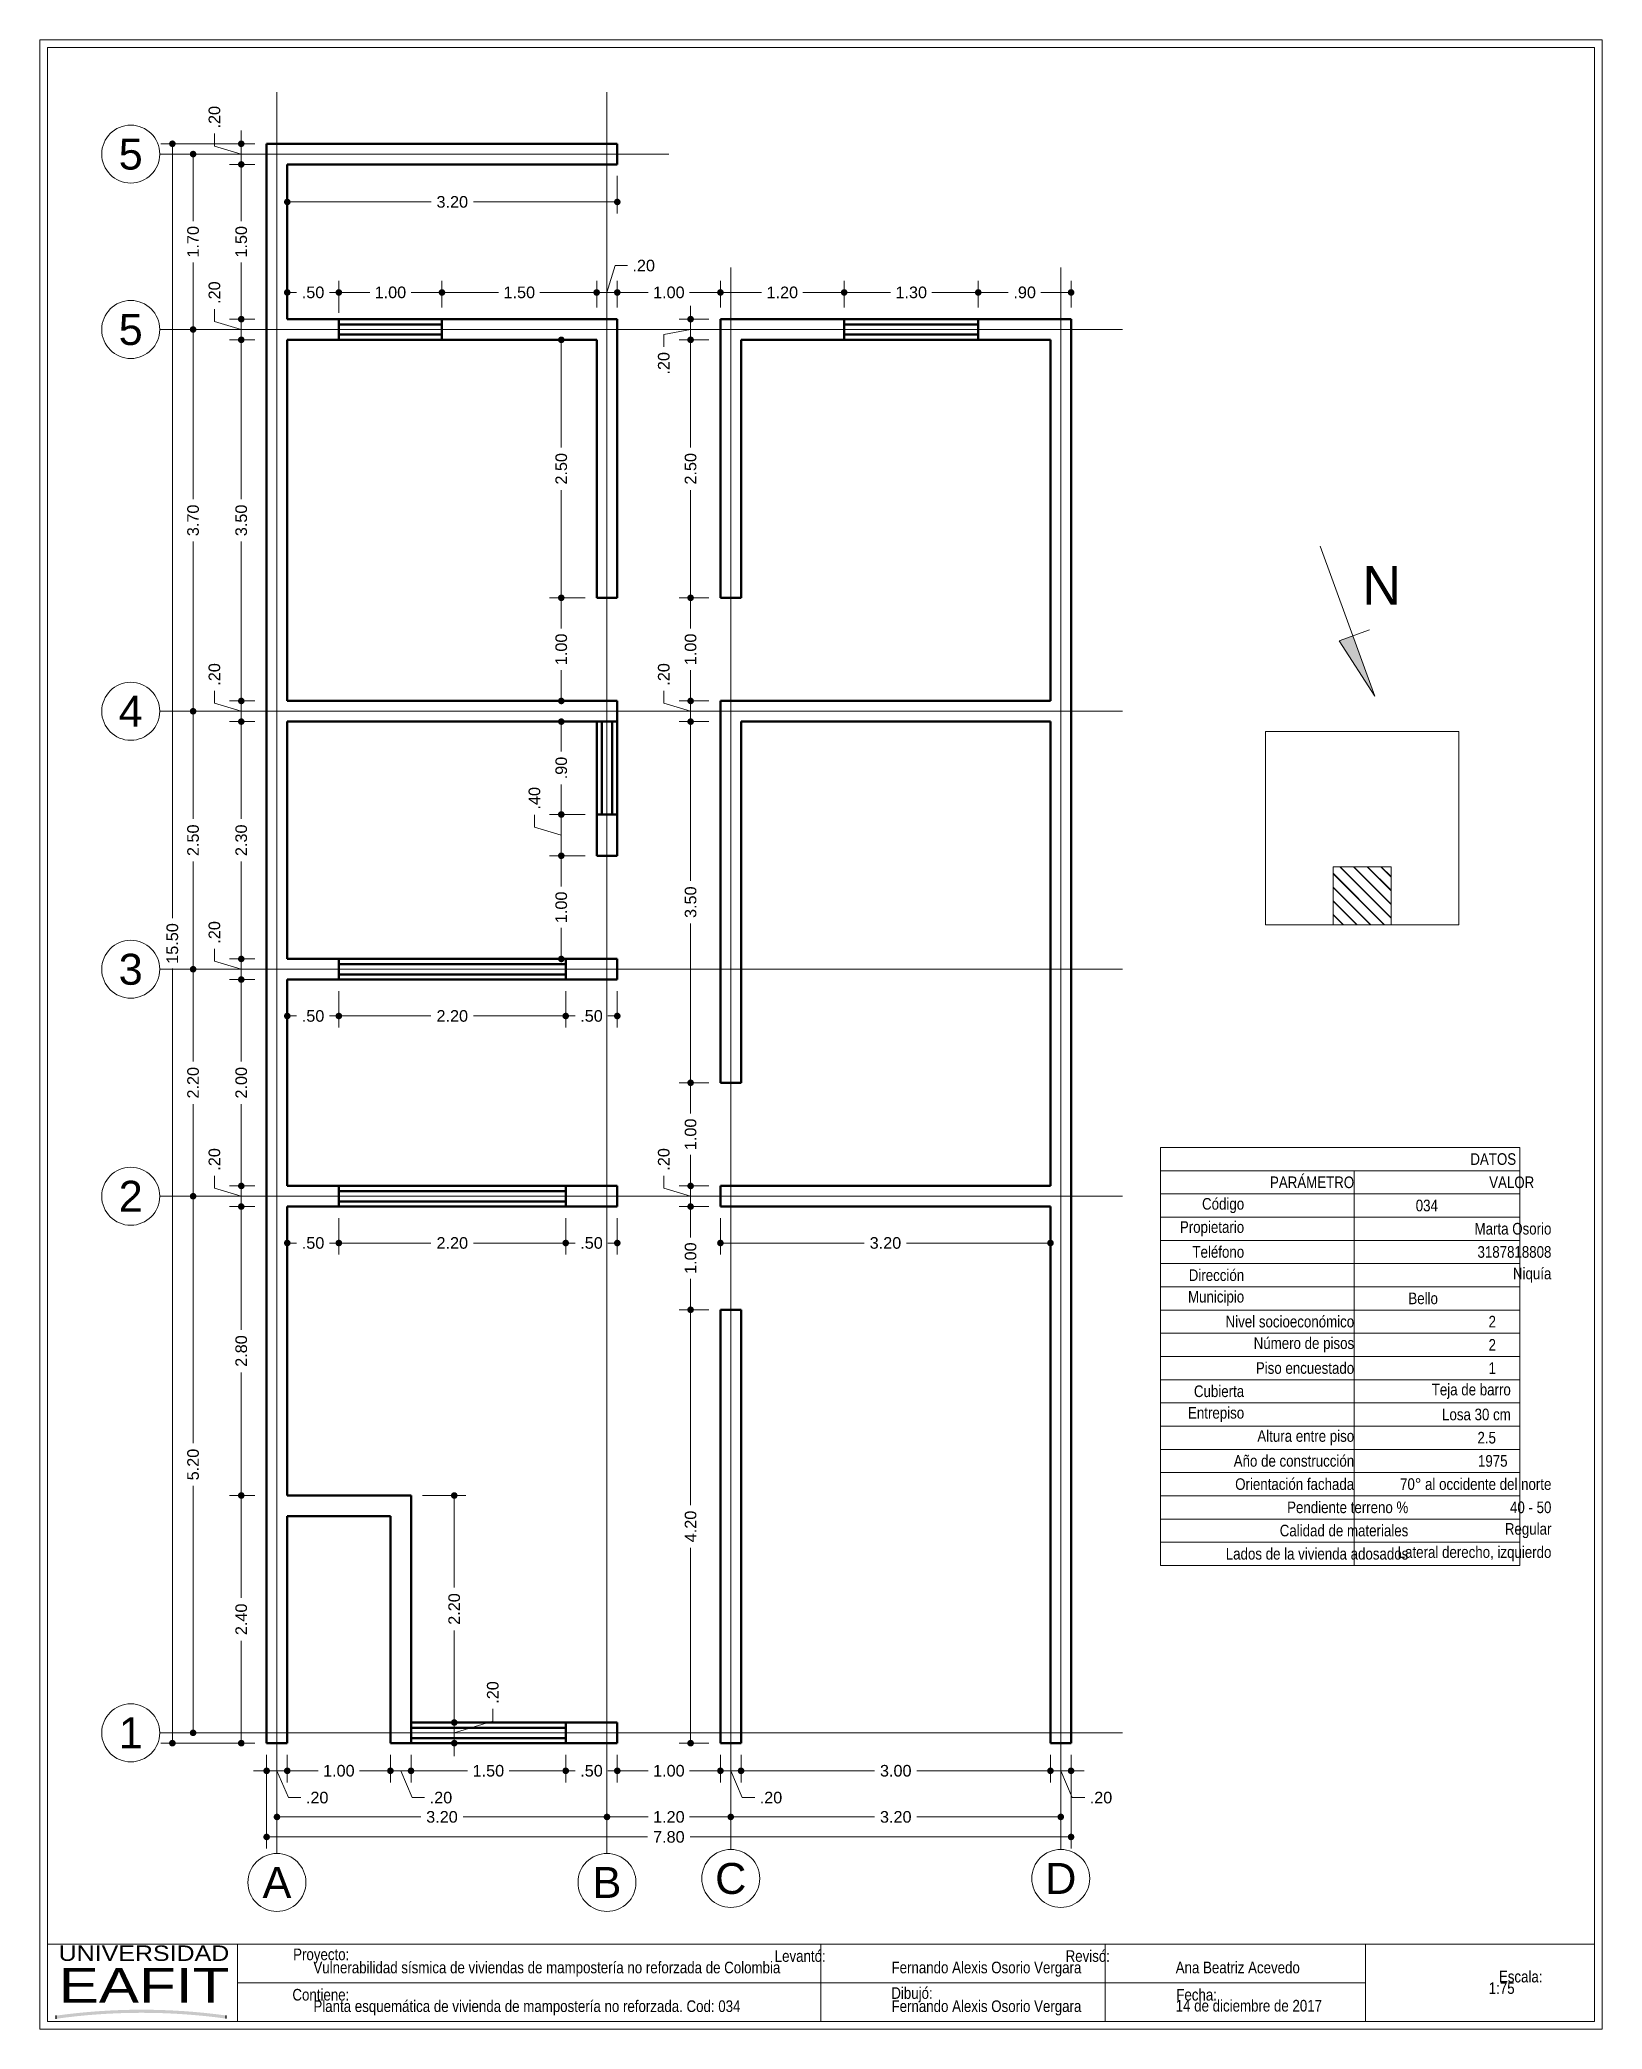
# Paper-space layout 'Layout1' of a CAD drawing. Header units: millimetres. Extents: x 25.7 to 25.902, y 19.5 to 19.757.
# The model-space entities are those that its viewports show. They can reach past a viewport. Long polylines and large blocks are cut down to what shows.
import ezdxf
from ezdxf.enums import TextEntityAlignment as Align

# ---------------------------------------------------------------- set-up
doc = ezdxf.new("R2010")
doc.units = ezdxf.units.MM
doc.header["$LTSCALE"] = 0.001
doc.linetypes.add('CENTER2', pattern=[28.575, 19.05, -3.175, 3.175, -3.175])
for name, color, linetype, lineweight in [('Cotas', 7, 'Continuous', 18), ('Ejes', 7, 'CENTER2', 5), ('Muros', 7, 'Continuous', 30), ('Ventanas', 250, 'Continuous', 25)]:
    doc.layers.add(name, color=color, linetype=linetype, lineweight=lineweight)
doc.layers.add('Eafit', color=7, linetype='Continuous', true_color=0x00006b)
doc.layers.add('Viewports', color=7, linetype='Continuous', lineweight=18, plot=False)
doc.styles.add('Eafit', font='ERASBD.TTF')
doc.styles.get("Standard").update_dxf_attribs({"font": 'arial.ttf'})
doc.styles.add('Texto', font='ARIALN.TTF')
doc.dimstyles.new('1-75', dxfattribs={"dimscale": 75, "dimtxt": 0.0015, "dimasz": 0.00085, "dimexe": 0.0015, "dimexo": 0.0015, "dimgap": 0.0008, "dimtad": 0, "dimzin": 4, "dimdsep": 46, "dimtxsty": 'Standard', "dimblk": 'DOT', "dimcen": 0.0009, "dimclrd": 256, "dimclre": 256, "dimclrt": 256, "dimadec": 0, "dimazin": 0, "dimtfac": 1, "dimtofl": 0, "dimtmove": 1, "dimatfit": 2, "dimfxl": 0.0015, "dimtfill": 1, "dimtolj": 1, "dimtzin": 4, "dimlwd": -1, "dimlwe": -1, "dimarcsym": 0})

psp = doc.layouts.get("Layout1")

# ---------------------------------------------------------------- texts
at = {"layer": 'Cotas', "style": 'Texto'}
for s, p in [('Vulnerabilidad sísmica de viviendas de mampostería no reforzada de Colombia', (25.73546, 19.50731)), ('Fernando Alexis Osorio Vergara', (25.8102, 19.50731)), ('Ana Beatriz Acevedo', (25.84694, 19.50731)), ('1:75', (25.88741, 19.50465)), ('Planta esquemática de vivienda de mampostería no reforzada. Cod: 034', (25.73546, 19.50231)), ('Fernando Alexis Osorio Vergara', (25.8102, 19.50231)), ('14 de diciembre de 2017', (25.84694, 19.50237))]:
    psp.add_text(s, height=0.0015, dxfattribs=at).set_placement(p)
at = {"layer": 'Cotas', "insert": (25.87137, 19.68664), "char_height": 0.005, "width": 0.0033039, "attachment_point": 4}
psp.add_mtext('\\pi-0.00031771;N', dxfattribs=at)
at = {"layer": 'Cotas', "char_height": 0.0015, "attachment_point": 6, "style": 'Texto'}
for s, insert, width in [('DATOS', (25.89095, 19.61251), 0.0476342), ('PARÁMETRO', (25.87001, 19.60951), 0.0250473), ('VALOR', (25.89329, 19.60951), 0.0257008), ('Código', (25.85579, 19.60651), 0.010177), ('034', (25.88084, 19.60651), 0.0101769), ('Propietario', (25.85579, 19.60351), 0.010177), ('Marta Osorio', (25.89551, 19.60351), 0.0248539), ('Teléfono', (25.85579, 19.60051), 0.010177), ('3187818808', (25.89551, 19.60051), 0.0248539), ('Niquía', (25.89551, 19.59751), 0.0248539), ('Dirección', (25.85579, 19.59751), 0.010177), ('Municipio', (25.85579, 19.59451), 0.010177), ('Bello', (25.88084, 19.59451), 0.0101769), ('Nivel socioeconómico', (25.87001, 19.59151), 0.0244012), ('2', (25.88834, 19.59151), 0.0176769), ('Número de pisos', (25.87001, 19.58851), 0.0244012), ('2', (25.88834, 19.58851), 0.0176769), ('Piso encuestado', (25.87001, 19.58551), 0.0244012), ('1', (25.88834, 19.58551), 0.0176769), ('Cubierta', (25.85579, 19.58251), 0.010177), ('Teja de barro', (25.89026, 19.58251), 0.0196039), ('Entrepiso', (25.85579, 19.57951), 0.010177), ('Losa 30 cm', (25.89026, 19.57951), 0.0196039), ('Altura entre piso', (25.87001, 19.57651), 0.0244012), ('2.5', (25.88834, 19.57651), 0.0176769), ('Año de construcción', (25.87001, 19.57351), 0.0244012), ('1975', (25.88984, 19.57351), 0.0191769), ('Orientación fachada', (25.87001, 19.57051), 0.0244012), ('70° al occidente del norte', (25.89551, 19.57051), 0.0248539), ('Pendiente terreno %', (25.87701, 19.56751), 0.0313948), ('40 - 50', (25.89551, 19.56751), 0.0248539), ('Calidad de materiales', (25.87701, 19.56451), 0.0313948), ('Regular', (25.89551, 19.56451), 0.0248539), ('Lateral derecho, izquierdo', (25.89551, 19.56151), 0.0248539), ('Lados de la vivienda adosados', (25.87701, 19.56151), 0.0313948), ('Proyecto:', (25.7401, 19.50953), 0.0138629), ('Escala:', (25.89436, 19.50687), 0.0138629), ('Contiene:', (25.7401, 19.50453), 0.0138629), ('Dibujó:', (25.81552, 19.50453), 0.0138629), ('Fecha:', (25.85227, 19.50453), 0.0138629)]:
    psp.add_mtext(s, dxfattribs=dict(at, insert=insert, width=width))
for s, insert in [('Levantó:', (25.80169, 19.50953)), ('Revisó:', (25.83844, 19.50953))]:
    psp.add_mtext(s, dxfattribs=dict(at, insert=insert))

msp = doc.modelspace()

# ---------------------------------------------------------------- texts
at = {"layer": 'Ejes'}
for s, p in [('5', (2505.042, 891.325)), ('5', (2505.042, 889.625)), ('4', (2505.042, 885.925)), ('3', (2505.042, 883.425)), ('2', (2505.042, 881.225)), ('1', (2505.042, 876.025)), ('A', (2506.46, 874.575)), ('B', (2509.66, 874.575)), ('C', (2510.86, 874.614)), ('D', (2514.06, 874.614))]:
    msp.add_text(s, height=0.3, dxfattribs=at).set_placement(p, align=Align.MIDDLE_CENTER)

# ---------------------------------------------------------------- blocks, each defined once
blk = doc.blocks.new('eafit')
at = {"layer": 'Eafit'}
h = blk.add_hatch(color=256, dxfattribs=at)
h.dxf.hatch_style = 1
h.paths.add_polyline_path([(0.00224, 0.0015), (0.00224, 0.00069, -0.069128), (0.04619, 0.00073), (0.04619, 0.00154, 0.06878)])
for p, q in [((0.00224, 0.00069), (0.00224, 0.0015)), ((0.04619, 0.00073), (0.04619, 0.00154))]:
    blk.add_line(p, q, dxfattribs=at)
at = {"layer": 'Eafit', "style": 'Eafit'}
for s, height, width, p, p2 in [('UNIVERSIDAD', 0.004, 1.005949, (0.00288, 0.01564), (0.047, 0.01564)), ('EAFIT', 0.009, 1.061888, (0.00289, 0.00482), (0.04701, 0.00482))]:
    blk.add_text(s, height=height, dxfattribs=dict(at, width=width)).set_placement(p, p2, align=Align.FIT)
blk = doc.blocks.new('_DOT')
at = {"color": 0, "linetype": 'ByBlock'}
blk.add_line((-0.5, 0), (-1, 0), dxfattribs=at)
at = {"color": 0, "linetype": 'ByBlock', "const_width": 0.5}
blk.add_lwpolyline([(-0.25, 0, 1), (0.25, 0, 1)], format="xyb", close=True, dxfattribs=at)
blk = doc.blocks.new('*D3')
at = {"layer": 'Cotas', "transparency": 16777216}
for p, q in [((2506.247, 891.425), (2505.333, 891.425)), ((2505.446, 891.362), (2505.446, 883.92)), ((2505.446, 875.989), (2505.446, 883.431)), ((2506.247, 875.925), (2505.333, 875.925))]:
    blk.add_line(p, q, dxfattribs=at)
at = {"layer": 'Defpoints', "color": 0, "transparency": 16777216}
for p in [(2505.446, 891.425), (2506.36, 891.425), (2506.36, 875.925)]:
    blk.add_point(p, dxfattribs=at)
at = {"layer": 'Cotas', "transparency": 16777216, "xscale": 0.06375, "yscale": 0.06375, "zscale": 0.06375}
for p, rotation in [((2505.446, 891.425), 90), ((2505.446, 875.925), 270)]:
    blk.add_blockref('_DOT', p, dxfattribs=dict(at, rotation=rotation))
at = {"layer": 'Cotas', "transparency": 16777216, "insert": (2505.446, 883.675), "char_height": 0.1125, "attachment_point": 5, "rotation": 90, "bg_fill": 3, "box_fill_scale": 1.1, "bg_fill_color": 256, "bg_fill_true_color": 13158600, "bg_fill_transparency": 0}
blk.add_mtext('\\A1;15.50', dxfattribs=at)
blk = doc.blocks.new('*D4')
at = {"layer": 'Cotas', "transparency": 16777216}
for p, q in [((2506.247, 891.325), (2505.534, 891.325)), ((2505.647, 891.262), (2505.647, 890.676)), ((2505.647, 889.689), (2505.647, 890.275)), ((2506.247, 889.625), (2505.534, 889.625))]:
    blk.add_line(p, q, dxfattribs=at)
at = {"layer": 'Defpoints', "color": 0, "transparency": 16777216}
for p in [(2506.36, 891.325), (2505.647, 889.625), (2506.36, 889.625)]:
    blk.add_point(p, dxfattribs=at)
at = {"layer": 'Cotas', "transparency": 16777216, "xscale": 0.06375, "yscale": 0.06375, "zscale": 0.06375}
for p, rotation in [((2505.647, 891.325), 90), ((2505.647, 889.625), 270)]:
    blk.add_blockref('_DOT', p, dxfattribs=dict(at, rotation=rotation))
at = {"layer": 'Cotas', "transparency": 16777216, "insert": (2505.647, 890.475), "char_height": 0.1125, "attachment_point": 5, "rotation": 90, "bg_fill": 3, "box_fill_scale": 1.1, "bg_fill_color": 256, "bg_fill_true_color": 13158600, "bg_fill_transparency": 0}
blk.add_mtext('\\A1;1.70', dxfattribs=at)
blk = doc.blocks.new('*D5')
at = {"layer": 'Cotas', "transparency": 16777216}
for p, q in [((2506.247, 889.625), (2505.534, 889.625)), ((2505.647, 889.562), (2505.647, 887.981)), ((2505.647, 885.989), (2505.647, 887.569)), ((2506.247, 885.925), (2505.534, 885.925))]:
    blk.add_line(p, q, dxfattribs=at)
at = {"layer": 'Defpoints', "color": 0, "transparency": 16777216}
for p in [(2506.36, 889.625), (2505.647, 885.925), (2506.36, 885.925)]:
    blk.add_point(p, dxfattribs=at)
at = {"layer": 'Cotas', "transparency": 16777216, "xscale": 0.06375, "yscale": 0.06375, "zscale": 0.06375}
for p, rotation in [((2505.647, 889.625), 90), ((2505.647, 885.925), 270)]:
    blk.add_blockref('_DOT', p, dxfattribs=dict(at, rotation=rotation))
at = {"layer": 'Cotas', "transparency": 16777216, "insert": (2505.647, 887.775), "char_height": 0.1125, "attachment_point": 5, "rotation": 90, "bg_fill": 3, "box_fill_scale": 1.1, "bg_fill_color": 256, "bg_fill_true_color": 13158600, "bg_fill_transparency": 0}
blk.add_mtext('\\A1;3.70', dxfattribs=at)
blk = doc.blocks.new('*D6')
at = {"layer": 'Cotas', "transparency": 16777216}
for p, q in [((2506.247, 885.925), (2505.534, 885.925)), ((2505.647, 885.862), (2505.647, 884.882)), ((2505.647, 883.489), (2505.647, 884.468)), ((2506.247, 883.425), (2505.534, 883.425))]:
    blk.add_line(p, q, dxfattribs=at)
at = {"layer": 'Defpoints', "color": 0, "transparency": 16777216}
for p in [(2506.36, 885.925), (2505.647, 883.425), (2506.36, 883.425)]:
    blk.add_point(p, dxfattribs=at)
at = {"layer": 'Cotas', "transparency": 16777216, "xscale": 0.06375, "yscale": 0.06375, "zscale": 0.06375}
for p, rotation in [((2505.647, 885.925), 90), ((2505.647, 883.425), 270)]:
    blk.add_blockref('_DOT', p, dxfattribs=dict(at, rotation=rotation))
at = {"layer": 'Cotas', "transparency": 16777216, "insert": (2505.647, 884.675), "char_height": 0.1125, "attachment_point": 5, "rotation": 90, "bg_fill": 3, "box_fill_scale": 1.1, "bg_fill_color": 256, "bg_fill_true_color": 13158600, "bg_fill_transparency": 0}
blk.add_mtext('\\A1;2.50', dxfattribs=at)
blk = doc.blocks.new('*D7')
at = {"layer": 'Cotas', "transparency": 16777216}
for p, q in [((2506.247, 883.425), (2505.534, 883.425)), ((2505.647, 883.362), (2505.647, 882.532)), ((2505.647, 881.289), (2505.647, 882.118)), ((2506.247, 881.225), (2505.534, 881.225))]:
    blk.add_line(p, q, dxfattribs=at)
at = {"layer": 'Defpoints', "color": 0, "transparency": 16777216}
for p in [(2506.36, 883.425), (2505.647, 881.225), (2506.36, 881.225)]:
    blk.add_point(p, dxfattribs=at)
at = {"layer": 'Cotas', "transparency": 16777216, "xscale": 0.06375, "yscale": 0.06375, "zscale": 0.06375}
for p, rotation in [((2505.647, 883.425), 90), ((2505.647, 881.225), 270)]:
    blk.add_blockref('_DOT', p, dxfattribs=dict(at, rotation=rotation))
at = {"layer": 'Cotas', "transparency": 16777216, "insert": (2505.647, 882.325), "char_height": 0.1125, "attachment_point": 5, "rotation": 90, "bg_fill": 3, "box_fill_scale": 1.1, "bg_fill_color": 256, "bg_fill_true_color": 13158600, "bg_fill_transparency": 0}
blk.add_mtext('\\A1;2.20', dxfattribs=at)
blk = doc.blocks.new('*D8')
at = {"layer": 'Cotas', "transparency": 16777216}
for p, q in [((2506.247, 881.225), (2505.534, 881.225)), ((2505.647, 881.162), (2505.647, 878.831)), ((2505.647, 876.089), (2505.647, 878.419)), ((2506.247, 876.025), (2505.534, 876.025))]:
    blk.add_line(p, q, dxfattribs=at)
at = {"layer": 'Defpoints', "color": 0, "transparency": 16777216}
for p in [(2506.36, 881.225), (2505.647, 876.025), (2506.36, 876.025)]:
    blk.add_point(p, dxfattribs=at)
at = {"layer": 'Cotas', "transparency": 16777216, "xscale": 0.06375, "yscale": 0.06375, "zscale": 0.06375}
for p, rotation in [((2505.647, 881.225), 90), ((2505.647, 876.025), 270)]:
    blk.add_blockref('_DOT', p, dxfattribs=dict(at, rotation=rotation))
at = {"layer": 'Cotas', "transparency": 16777216, "insert": (2505.647, 878.625), "char_height": 0.1125, "attachment_point": 5, "rotation": 90, "bg_fill": 3, "box_fill_scale": 1.1, "bg_fill_color": 256, "bg_fill_true_color": 13158600, "bg_fill_transparency": 0}
blk.add_mtext('\\A1;5.20', dxfattribs=at)
blk = doc.blocks.new('*D9')
at = {"layer": 'Cotas', "transparency": 16777216}
for p, q in [((2505.854, 891.403), (2505.854, 891.523)), ((2506.114, 891.489), (2506.114, 891.553)), ((2506.114, 891.325), (2505.854, 891.403)), ((2506.247, 891.425), (2506.001, 891.425)), ((2506.114, 891.425), (2506.114, 891.225)), ((2506.247, 891.225), (2506.001, 891.225)), ((2506.114, 891.162), (2506.114, 891.098))]:
    blk.add_line(p, q, dxfattribs=at)
at = {"layer": 'Defpoints', "color": 0, "transparency": 16777216}
for p in [(2506.36, 891.425), (2506.114, 891.225), (2506.36, 891.225)]:
    blk.add_point(p, dxfattribs=at)
at = {"layer": 'Cotas', "transparency": 16777216, "xscale": 0.06375, "yscale": 0.06375, "zscale": 0.06375}
for p, rotation in [((2506.114, 891.425), 270), ((2506.114, 891.225), 90)]:
    blk.add_blockref('_DOT', p, dxfattribs=dict(at, rotation=rotation))
at = {"layer": 'Cotas', "transparency": 16777216, "insert": (2505.854, 891.682), "char_height": 0.1125, "attachment_point": 5, "rotation": 90, "bg_fill": 3, "box_fill_scale": 1.1, "bg_fill_color": 256, "bg_fill_true_color": 13158600, "bg_fill_transparency": 0}
blk.add_mtext('\\A1;.20', dxfattribs=at)
blk = doc.blocks.new('*D10')
at = {"layer": 'Cotas', "transparency": 16777216}
for p, q in [((2506.247, 891.225), (2506.001, 891.225)), ((2506.114, 891.162), (2506.114, 890.676)), ((2506.114, 889.789), (2506.114, 890.275)), ((2506.247, 889.725), (2506.001, 889.725))]:
    blk.add_line(p, q, dxfattribs=at)
at = {"layer": 'Defpoints', "color": 0, "transparency": 16777216}
for p in [(2506.36, 891.225), (2506.114, 889.725), (2506.36, 889.725)]:
    blk.add_point(p, dxfattribs=at)
at = {"layer": 'Cotas', "transparency": 16777216, "xscale": 0.06375, "yscale": 0.06375, "zscale": 0.06375}
for p, rotation in [((2506.114, 891.225), 90), ((2506.114, 889.725), 270)]:
    blk.add_blockref('_DOT', p, dxfattribs=dict(at, rotation=rotation))
at = {"layer": 'Cotas', "transparency": 16777216, "insert": (2506.114, 890.475), "char_height": 0.1125, "attachment_point": 5, "rotation": 90, "bg_fill": 3, "box_fill_scale": 1.1, "bg_fill_color": 256, "bg_fill_true_color": 13158600, "bg_fill_transparency": 0}
blk.add_mtext('\\A1;1.50', dxfattribs=at)
blk = doc.blocks.new('*D11')
at = {"layer": 'Cotas', "transparency": 16777216}
for p, q in [((2505.854, 889.703), (2505.854, 889.823)), ((2506.114, 889.789), (2506.114, 889.853)), ((2506.114, 889.625), (2505.854, 889.703)), ((2506.247, 889.725), (2506.001, 889.725)), ((2506.114, 889.725), (2506.114, 889.525)), ((2506.247, 889.525), (2506.001, 889.525)), ((2506.114, 889.462), (2506.114, 889.398))]:
    blk.add_line(p, q, dxfattribs=at)
at = {"layer": 'Defpoints', "color": 0, "transparency": 16777216}
for p in [(2506.36, 889.725), (2506.114, 889.525), (2506.36, 889.525)]:
    blk.add_point(p, dxfattribs=at)
at = {"layer": 'Cotas', "transparency": 16777216, "xscale": 0.06375, "yscale": 0.06375, "zscale": 0.06375}
for p, rotation in [((2506.114, 889.725), 270), ((2506.114, 889.525), 90)]:
    blk.add_blockref('_DOT', p, dxfattribs=dict(at, rotation=rotation))
at = {"layer": 'Cotas', "transparency": 16777216, "insert": (2505.854, 889.982), "char_height": 0.1125, "attachment_point": 5, "rotation": 90, "bg_fill": 3, "box_fill_scale": 1.1, "bg_fill_color": 256, "bg_fill_true_color": 13158600, "bg_fill_transparency": 0}
blk.add_mtext('\\A1;.20', dxfattribs=at)
blk = doc.blocks.new('*D12')
at = {"layer": 'Cotas', "transparency": 16777216}
for p, q in [((2506.247, 889.525), (2506.001, 889.525)), ((2506.114, 889.462), (2506.114, 887.981)), ((2506.114, 886.089), (2506.114, 887.569)), ((2506.247, 886.025), (2506.001, 886.025))]:
    blk.add_line(p, q, dxfattribs=at)
at = {"layer": 'Defpoints', "color": 0, "transparency": 16777216}
for p in [(2506.36, 889.525), (2506.114, 886.025), (2506.36, 886.025)]:
    blk.add_point(p, dxfattribs=at)
at = {"layer": 'Cotas', "transparency": 16777216, "xscale": 0.06375, "yscale": 0.06375, "zscale": 0.06375}
for p, rotation in [((2506.114, 889.525), 90), ((2506.114, 886.025), 270)]:
    blk.add_blockref('_DOT', p, dxfattribs=dict(at, rotation=rotation))
at = {"layer": 'Cotas', "transparency": 16777216, "insert": (2506.114, 887.775), "char_height": 0.1125, "attachment_point": 5, "rotation": 90, "bg_fill": 3, "box_fill_scale": 1.1, "bg_fill_color": 256, "bg_fill_true_color": 13158600, "bg_fill_transparency": 0}
blk.add_mtext('\\A1;3.50', dxfattribs=at)
blk = doc.blocks.new('*D13')
at = {"layer": 'Cotas', "transparency": 16777216}
for p, q in [((2505.854, 886.003), (2505.854, 886.123)), ((2506.114, 886.089), (2506.114, 886.153)), ((2506.114, 885.925), (2505.854, 886.003)), ((2506.247, 886.025), (2506.001, 886.025)), ((2506.114, 886.025), (2506.114, 885.825)), ((2506.247, 885.825), (2506.001, 885.825)), ((2506.114, 885.762), (2506.114, 885.698))]:
    blk.add_line(p, q, dxfattribs=at)
at = {"layer": 'Defpoints', "color": 0, "transparency": 16777216}
for p in [(2506.36, 886.025), (2506.114, 885.825), (2506.36, 885.825)]:
    blk.add_point(p, dxfattribs=at)
at = {"layer": 'Cotas', "transparency": 16777216, "xscale": 0.06375, "yscale": 0.06375, "zscale": 0.06375}
for p, rotation in [((2506.114, 886.025), 270), ((2506.114, 885.825), 90)]:
    blk.add_blockref('_DOT', p, dxfattribs=dict(at, rotation=rotation))
at = {"layer": 'Cotas', "transparency": 16777216, "insert": (2505.854, 886.282), "char_height": 0.1125, "attachment_point": 5, "rotation": 90, "bg_fill": 3, "box_fill_scale": 1.1, "bg_fill_color": 256, "bg_fill_true_color": 13158600, "bg_fill_transparency": 0}
blk.add_mtext('\\A1;.20', dxfattribs=at)
blk = doc.blocks.new('*D14')
at = {"layer": 'Cotas', "transparency": 16777216}
for p, q in [((2506.247, 885.825), (2506.001, 885.825)), ((2506.114, 885.762), (2506.114, 884.882)), ((2506.114, 883.589), (2506.114, 884.468)), ((2506.247, 883.525), (2506.001, 883.525))]:
    blk.add_line(p, q, dxfattribs=at)
at = {"layer": 'Defpoints', "color": 0, "transparency": 16777216}
for p in [(2506.36, 885.825), (2506.114, 883.525), (2506.36, 883.525)]:
    blk.add_point(p, dxfattribs=at)
at = {"layer": 'Cotas', "transparency": 16777216, "xscale": 0.06375, "yscale": 0.06375, "zscale": 0.06375}
for p, rotation in [((2506.114, 885.825), 90), ((2506.114, 883.525), 270)]:
    blk.add_blockref('_DOT', p, dxfattribs=dict(at, rotation=rotation))
at = {"layer": 'Cotas', "transparency": 16777216, "insert": (2506.114, 884.675), "char_height": 0.1125, "attachment_point": 5, "rotation": 90, "bg_fill": 3, "box_fill_scale": 1.1, "bg_fill_color": 256, "bg_fill_true_color": 13158600, "bg_fill_transparency": 0}
blk.add_mtext('\\A1;2.30', dxfattribs=at)
blk = doc.blocks.new('*D15')
at = {"layer": 'Cotas', "transparency": 16777216}
for p, q in [((2505.854, 883.503), (2505.854, 883.623)), ((2506.114, 883.589), (2506.114, 883.653)), ((2506.114, 883.425), (2505.854, 883.503)), ((2506.247, 883.525), (2506.001, 883.525)), ((2506.114, 883.525), (2506.114, 883.325)), ((2506.247, 883.325), (2506.001, 883.325)), ((2506.114, 883.262), (2506.114, 883.198))]:
    blk.add_line(p, q, dxfattribs=at)
at = {"layer": 'Defpoints', "color": 0, "transparency": 16777216}
for p in [(2506.36, 883.525), (2506.114, 883.325), (2506.36, 883.325)]:
    blk.add_point(p, dxfattribs=at)
at = {"layer": 'Cotas', "transparency": 16777216, "xscale": 0.06375, "yscale": 0.06375, "zscale": 0.06375}
for p, rotation in [((2506.114, 883.525), 270), ((2506.114, 883.325), 90)]:
    blk.add_blockref('_DOT', p, dxfattribs=dict(at, rotation=rotation))
at = {"layer": 'Cotas', "transparency": 16777216, "insert": (2505.854, 883.782), "char_height": 0.1125, "attachment_point": 5, "rotation": 90, "bg_fill": 3, "box_fill_scale": 1.1, "bg_fill_color": 256, "bg_fill_true_color": 13158600, "bg_fill_transparency": 0}
blk.add_mtext('\\A1;.20', dxfattribs=at)
blk = doc.blocks.new('*D16')
at = {"layer": 'Cotas', "transparency": 16777216}
for p, q in [((2506.247, 883.325), (2506.001, 883.325)), ((2506.114, 883.262), (2506.114, 882.532)), ((2506.114, 881.389), (2506.114, 882.118)), ((2506.247, 881.325), (2506.001, 881.325))]:
    blk.add_line(p, q, dxfattribs=at)
at = {"layer": 'Defpoints', "color": 0, "transparency": 16777216}
for p in [(2506.36, 883.325), (2506.114, 881.325), (2506.36, 881.325)]:
    blk.add_point(p, dxfattribs=at)
at = {"layer": 'Cotas', "transparency": 16777216, "xscale": 0.06375, "yscale": 0.06375, "zscale": 0.06375}
for p, rotation in [((2506.114, 883.325), 90), ((2506.114, 881.325), 270)]:
    blk.add_blockref('_DOT', p, dxfattribs=dict(at, rotation=rotation))
at = {"layer": 'Cotas', "transparency": 16777216, "insert": (2506.114, 882.325), "char_height": 0.1125, "attachment_point": 5, "rotation": 90, "bg_fill": 3, "box_fill_scale": 1.1, "bg_fill_color": 256, "bg_fill_true_color": 13158600, "bg_fill_transparency": 0}
blk.add_mtext('\\A1;2.00', dxfattribs=at)
blk = doc.blocks.new('*D17')
at = {"layer": 'Cotas', "transparency": 16777216}
for p, q in [((2505.854, 881.303), (2505.854, 881.423)), ((2506.114, 881.225), (2505.854, 881.303)), ((2506.247, 881.325), (2506.001, 881.325)), ((2506.114, 881.389), (2506.114, 881.453)), ((2506.114, 881.325), (2506.114, 881.125)), ((2506.247, 881.125), (2506.001, 881.125)), ((2506.114, 881.062), (2506.114, 880.998))]:
    blk.add_line(p, q, dxfattribs=at)
at = {"layer": 'Defpoints', "color": 0, "transparency": 16777216}
for p in [(2506.36, 881.325), (2506.114, 881.125), (2506.36, 881.125)]:
    blk.add_point(p, dxfattribs=at)
at = {"layer": 'Cotas', "transparency": 16777216, "xscale": 0.06375, "yscale": 0.06375, "zscale": 0.06375}
for p, rotation in [((2506.114, 881.325), 270), ((2506.114, 881.125), 90)]:
    blk.add_blockref('_DOT', p, dxfattribs=dict(at, rotation=rotation))
at = {"layer": 'Cotas', "transparency": 16777216, "insert": (2505.854, 881.582), "char_height": 0.1125, "attachment_point": 5, "rotation": 90, "bg_fill": 3, "box_fill_scale": 1.1, "bg_fill_color": 256, "bg_fill_true_color": 13158600, "bg_fill_transparency": 0}
blk.add_mtext('\\A1;.20', dxfattribs=at)
blk = doc.blocks.new('*D18')
at = {"layer": 'Cotas', "transparency": 16777216}
for p, q in [((2506.247, 881.125), (2506.001, 881.125)), ((2506.114, 881.062), (2506.114, 879.932)), ((2506.114, 878.389), (2506.114, 879.518)), ((2506.247, 878.325), (2506.001, 878.325))]:
    blk.add_line(p, q, dxfattribs=at)
at = {"layer": 'Defpoints', "color": 0, "transparency": 16777216}
for p in [(2506.36, 881.125), (2506.114, 878.325), (2506.36, 878.325)]:
    blk.add_point(p, dxfattribs=at)
at = {"layer": 'Cotas', "transparency": 16777216, "xscale": 0.06375, "yscale": 0.06375, "zscale": 0.06375}
for p, rotation in [((2506.114, 881.125), 90), ((2506.114, 878.325), 270)]:
    blk.add_blockref('_DOT', p, dxfattribs=dict(at, rotation=rotation))
at = {"layer": 'Cotas', "transparency": 16777216, "insert": (2506.114, 879.725), "char_height": 0.1125, "attachment_point": 5, "rotation": 90, "bg_fill": 3, "box_fill_scale": 1.1, "bg_fill_color": 256, "bg_fill_true_color": 13158600, "bg_fill_transparency": 0}
blk.add_mtext('\\A1;2.80', dxfattribs=at)
blk = doc.blocks.new('*D19')
at = {"layer": 'Cotas', "transparency": 16777216}
for p, q in [((2506.36, 875.813), (2506.36, 874.903)), ((2514.16, 875.813), (2514.16, 874.903)), ((2506.423, 875.016), (2510.054, 875.016)), ((2514.096, 875.016), (2510.465, 875.016))]:
    blk.add_line(p, q, dxfattribs=at)
at = {"layer": 'Defpoints', "color": 0, "transparency": 16777216}
for p in [(2506.36, 875.925), (2514.16, 875.925), (2514.16, 875.016)]:
    blk.add_point(p, dxfattribs=at)
at = {"layer": 'Cotas', "transparency": 16777216, "xscale": 0.06375, "yscale": 0.06375, "zscale": 0.06375, "rotation": 180}
blk.add_blockref('_DOT', (2506.36, 875.016), dxfattribs=at)
at = {"layer": 'Cotas', "transparency": 16777216, "xscale": 0.06375, "yscale": 0.06375, "zscale": 0.06375}
blk.add_blockref('_DOT', (2514.16, 875.016), dxfattribs=at)
at = {"layer": 'Cotas', "transparency": 16777216, "insert": (2510.26, 875.016), "char_height": 0.1125, "attachment_point": 5, "bg_fill": 3, "box_fill_scale": 1.1, "bg_fill_color": 256, "bg_fill_true_color": 13158600, "bg_fill_transparency": 0}
blk.add_mtext('\\A1;7.80', dxfattribs=at)
blk = doc.blocks.new('*D20')
at = {"layer": 'Cotas', "transparency": 16777216}
for p, q in [((2506.46, 875.813), (2506.46, 875.097)), ((2509.66, 875.813), (2509.66, 875.097)), ((2506.523, 875.21), (2507.854, 875.21)), ((2509.596, 875.21), (2508.265, 875.21))]:
    blk.add_line(p, q, dxfattribs=at)
at = {"layer": 'Defpoints', "color": 0, "transparency": 16777216}
for p in [(2506.46, 875.925), (2509.66, 875.925), (2509.66, 875.21)]:
    blk.add_point(p, dxfattribs=at)
at = {"layer": 'Cotas', "transparency": 16777216, "xscale": 0.06375, "yscale": 0.06375, "zscale": 0.06375, "rotation": 180}
blk.add_blockref('_DOT', (2506.46, 875.21), dxfattribs=at)
at = {"layer": 'Cotas', "transparency": 16777216, "xscale": 0.06375, "yscale": 0.06375, "zscale": 0.06375}
blk.add_blockref('_DOT', (2509.66, 875.21), dxfattribs=at)
at = {"layer": 'Cotas', "transparency": 16777216, "insert": (2508.06, 875.21), "char_height": 0.1125, "attachment_point": 5, "bg_fill": 3, "box_fill_scale": 1.1, "bg_fill_color": 256, "bg_fill_true_color": 13158600, "bg_fill_transparency": 0}
blk.add_mtext('\\A1;3.20', dxfattribs=at)
blk = doc.blocks.new('*D21')
at = {"layer": 'Cotas', "transparency": 16777216}
for p, q in [((2509.66, 875.813), (2509.66, 875.097)), ((2510.86, 875.813), (2510.86, 875.097)), ((2509.723, 875.21), (2510.059, 875.21)), ((2510.796, 875.21), (2510.46, 875.21))]:
    blk.add_line(p, q, dxfattribs=at)
at = {"layer": 'Defpoints', "color": 0, "transparency": 16777216}
for p in [(2509.66, 875.925), (2510.86, 875.925), (2510.86, 875.21)]:
    blk.add_point(p, dxfattribs=at)
at = {"layer": 'Cotas', "transparency": 16777216, "xscale": 0.06375, "yscale": 0.06375, "zscale": 0.06375, "rotation": 180}
blk.add_blockref('_DOT', (2509.66, 875.21), dxfattribs=at)
at = {"layer": 'Cotas', "transparency": 16777216, "xscale": 0.06375, "yscale": 0.06375, "zscale": 0.06375}
blk.add_blockref('_DOT', (2510.86, 875.21), dxfattribs=at)
at = {"layer": 'Cotas', "transparency": 16777216, "insert": (2510.26, 875.21), "char_height": 0.1125, "attachment_point": 5, "bg_fill": 3, "box_fill_scale": 1.1, "bg_fill_color": 256, "bg_fill_true_color": 13158600, "bg_fill_transparency": 0}
blk.add_mtext('\\A1;1.20', dxfattribs=at)
blk = doc.blocks.new('*D22')
at = {"layer": 'Cotas', "transparency": 16777216}
for p, q in [((2510.86, 875.813), (2510.86, 875.097)), ((2514.06, 875.813), (2514.06, 875.097)), ((2510.923, 875.21), (2512.254, 875.21)), ((2513.996, 875.21), (2512.665, 875.21))]:
    blk.add_line(p, q, dxfattribs=at)
at = {"layer": 'Defpoints', "color": 0, "transparency": 16777216}
for p in [(2510.86, 875.925), (2514.06, 875.925), (2514.06, 875.21)]:
    blk.add_point(p, dxfattribs=at)
at = {"layer": 'Cotas', "transparency": 16777216, "xscale": 0.06375, "yscale": 0.06375, "zscale": 0.06375, "rotation": 180}
blk.add_blockref('_DOT', (2510.86, 875.21), dxfattribs=at)
at = {"layer": 'Cotas', "transparency": 16777216, "xscale": 0.06375, "yscale": 0.06375, "zscale": 0.06375}
blk.add_blockref('_DOT', (2514.06, 875.21), dxfattribs=at)
at = {"layer": 'Cotas', "transparency": 16777216, "insert": (2512.46, 875.21), "char_height": 0.1125, "attachment_point": 5, "bg_fill": 3, "box_fill_scale": 1.1, "bg_fill_color": 256, "bg_fill_true_color": 13158600, "bg_fill_transparency": 0}
blk.add_mtext('\\A1;3.20', dxfattribs=at)
blk = doc.blocks.new('*D23')
at = {"layer": 'Cotas', "transparency": 16777216}
for p, q in [((2506.36, 875.813), (2506.36, 875.544)), ((2506.56, 875.813), (2506.56, 875.544)), ((2506.296, 875.657), (2506.232, 875.657)), ((2506.36, 875.657), (2506.56, 875.657)), ((2506.46, 875.657), (2506.572, 875.397)), ((2506.623, 875.657), (2506.687, 875.657)), ((2506.572, 875.397), (2506.692, 875.397))]:
    blk.add_line(p, q, dxfattribs=at)
at = {"layer": 'Defpoints', "color": 0, "transparency": 16777216}
for p in [(2506.36, 875.925), (2506.56, 875.925), (2506.56, 875.657)]:
    blk.add_point(p, dxfattribs=at)
at = {"layer": 'Cotas', "transparency": 16777216, "xscale": 0.06375, "yscale": 0.06375, "zscale": 0.06375}
blk.add_blockref('_DOT', (2506.36, 875.657), dxfattribs=at)
at = {"layer": 'Cotas', "transparency": 16777216, "xscale": 0.06375, "yscale": 0.06375, "zscale": 0.06375, "rotation": 180}
blk.add_blockref('_DOT', (2506.56, 875.657), dxfattribs=at)
at = {"layer": 'Cotas', "transparency": 16777216, "insert": (2506.85, 875.397), "char_height": 0.1125, "attachment_point": 5, "bg_fill": 3, "box_fill_scale": 1.1, "bg_fill_color": 256, "bg_fill_true_color": 13158600, "bg_fill_transparency": 0}
blk.add_mtext('\\A1;.20', dxfattribs=at)
blk = doc.blocks.new('*D24')
at = {"layer": 'Cotas', "transparency": 16777216}
for p, q in [((2507.76, 875.813), (2507.76, 875.544)), ((2509.26, 875.813), (2509.26, 875.544)), ((2507.823, 875.657), (2508.309, 875.657)), ((2509.196, 875.657), (2508.71, 875.657))]:
    blk.add_line(p, q, dxfattribs=at)
at = {"layer": 'Defpoints', "color": 0, "transparency": 16777216}
for p in [(2507.76, 875.925), (2509.26, 875.925), (2509.26, 875.657)]:
    blk.add_point(p, dxfattribs=at)
at = {"layer": 'Cotas', "transparency": 16777216, "xscale": 0.06375, "yscale": 0.06375, "zscale": 0.06375, "rotation": 180}
blk.add_blockref('_DOT', (2507.76, 875.657), dxfattribs=at)
at = {"layer": 'Cotas', "transparency": 16777216, "xscale": 0.06375, "yscale": 0.06375, "zscale": 0.06375}
blk.add_blockref('_DOT', (2509.26, 875.657), dxfattribs=at)
at = {"layer": 'Cotas', "transparency": 16777216, "insert": (2508.51, 875.657), "char_height": 0.1125, "attachment_point": 5, "bg_fill": 3, "box_fill_scale": 1.1, "bg_fill_color": 256, "bg_fill_true_color": 13158600, "bg_fill_transparency": 0}
blk.add_mtext('\\A1;1.50', dxfattribs=at)
blk = doc.blocks.new('*D25')
at = {"layer": 'Cotas', "transparency": 16777216}
for p, q in [((2509.26, 875.813), (2509.26, 875.544)), ((2509.76, 875.813), (2509.76, 875.544)), ((2509.323, 875.657), (2509.351, 875.657)), ((2509.696, 875.657), (2509.668, 875.657))]:
    blk.add_line(p, q, dxfattribs=at)
at = {"layer": 'Defpoints', "color": 0, "transparency": 16777216}
for p in [(2509.26, 875.925), (2509.76, 875.925), (2509.76, 875.657)]:
    blk.add_point(p, dxfattribs=at)
at = {"layer": 'Cotas', "transparency": 16777216, "insert": (2509.51, 875.657), "char_height": 0.1125, "attachment_point": 5, "bg_fill": 3, "box_fill_scale": 1.1, "bg_fill_color": 256, "bg_fill_true_color": 13158600, "bg_fill_transparency": 0}
blk.add_mtext('\\A1;.50', dxfattribs=at)
at = {"layer": 'Cotas', "transparency": 16777216, "xscale": 0.06375, "yscale": 0.06375, "zscale": 0.06375, "rotation": 180}
blk.add_blockref('_DOT', (2509.26, 875.657), dxfattribs=at)
at = {"layer": 'Cotas', "transparency": 16777216, "xscale": 0.06375, "yscale": 0.06375, "zscale": 0.06375}
blk.add_blockref('_DOT', (2509.76, 875.657), dxfattribs=at)
blk = doc.blocks.new('*D26')
at = {"layer": 'Cotas', "transparency": 16777216}
for p, q in [((2509.76, 875.813), (2509.76, 875.544)), ((2510.76, 875.813), (2510.76, 875.544)), ((2509.823, 875.657), (2510.059, 875.657)), ((2510.696, 875.657), (2510.46, 875.657))]:
    blk.add_line(p, q, dxfattribs=at)
at = {"layer": 'Defpoints', "color": 0, "transparency": 16777216}
for p in [(2509.76, 875.925), (2510.76, 875.925), (2510.76, 875.657)]:
    blk.add_point(p, dxfattribs=at)
at = {"layer": 'Cotas', "transparency": 16777216, "xscale": 0.06375, "yscale": 0.06375, "zscale": 0.06375, "rotation": 180}
blk.add_blockref('_DOT', (2509.76, 875.657), dxfattribs=at)
at = {"layer": 'Cotas', "transparency": 16777216, "xscale": 0.06375, "yscale": 0.06375, "zscale": 0.06375}
blk.add_blockref('_DOT', (2510.76, 875.657), dxfattribs=at)
at = {"layer": 'Cotas', "transparency": 16777216, "insert": (2510.26, 875.657), "char_height": 0.1125, "attachment_point": 5, "bg_fill": 3, "box_fill_scale": 1.1, "bg_fill_color": 256, "bg_fill_true_color": 13158600, "bg_fill_transparency": 0}
blk.add_mtext('\\A1;1.00', dxfattribs=at)
blk = doc.blocks.new('*D27')
at = {"layer": 'Cotas', "transparency": 16777216}
for p, q in [((2510.76, 875.813), (2510.76, 875.544)), ((2510.96, 875.813), (2510.96, 875.544)), ((2510.696, 875.657), (2510.632, 875.657)), ((2510.76, 875.657), (2510.96, 875.657)), ((2510.86, 875.657), (2510.972, 875.397)), ((2511.023, 875.657), (2511.087, 875.657)), ((2510.972, 875.397), (2511.092, 875.397))]:
    blk.add_line(p, q, dxfattribs=at)
at = {"layer": 'Defpoints', "color": 0, "transparency": 16777216}
for p in [(2510.76, 875.925), (2510.96, 875.925), (2510.96, 875.657)]:
    blk.add_point(p, dxfattribs=at)
at = {"layer": 'Cotas', "transparency": 16777216, "xscale": 0.06375, "yscale": 0.06375, "zscale": 0.06375}
blk.add_blockref('_DOT', (2510.76, 875.657), dxfattribs=at)
at = {"layer": 'Cotas', "transparency": 16777216, "xscale": 0.06375, "yscale": 0.06375, "zscale": 0.06375, "rotation": 180}
blk.add_blockref('_DOT', (2510.96, 875.657), dxfattribs=at)
at = {"layer": 'Cotas', "transparency": 16777216, "insert": (2511.25, 875.397), "char_height": 0.1125, "attachment_point": 5, "bg_fill": 3, "box_fill_scale": 1.1, "bg_fill_color": 256, "bg_fill_true_color": 13158600, "bg_fill_transparency": 0}
blk.add_mtext('\\A1;.20', dxfattribs=at)
blk = doc.blocks.new('*D28')
at = {"layer": 'Cotas', "transparency": 16777216}
for p, q in [((2510.96, 875.813), (2510.96, 875.544)), ((2513.96, 875.813), (2513.96, 875.544)), ((2511.023, 875.657), (2512.254, 875.657)), ((2513.896, 875.657), (2512.665, 875.657))]:
    blk.add_line(p, q, dxfattribs=at)
at = {"layer": 'Defpoints', "color": 0, "transparency": 16777216}
for p in [(2510.96, 875.925), (2513.96, 875.925), (2513.96, 875.657)]:
    blk.add_point(p, dxfattribs=at)
at = {"layer": 'Cotas', "transparency": 16777216, "xscale": 0.06375, "yscale": 0.06375, "zscale": 0.06375, "rotation": 180}
blk.add_blockref('_DOT', (2510.96, 875.657), dxfattribs=at)
at = {"layer": 'Cotas', "transparency": 16777216, "xscale": 0.06375, "yscale": 0.06375, "zscale": 0.06375}
blk.add_blockref('_DOT', (2513.96, 875.657), dxfattribs=at)
at = {"layer": 'Cotas', "transparency": 16777216, "insert": (2512.46, 875.657), "char_height": 0.1125, "attachment_point": 5, "bg_fill": 3, "box_fill_scale": 1.1, "bg_fill_color": 256, "bg_fill_true_color": 13158600, "bg_fill_transparency": 0}
blk.add_mtext('\\A1;3.00', dxfattribs=at)
blk = doc.blocks.new('*D29')
at = {"layer": 'Cotas', "transparency": 16777216}
for p, q in [((2513.96, 875.813), (2513.96, 875.544)), ((2514.16, 875.813), (2514.16, 875.544)), ((2513.896, 875.657), (2513.832, 875.657)), ((2513.96, 875.657), (2514.16, 875.657)), ((2514.06, 875.657), (2514.172, 875.397)), ((2514.223, 875.657), (2514.287, 875.657)), ((2514.172, 875.397), (2514.292, 875.397))]:
    blk.add_line(p, q, dxfattribs=at)
at = {"layer": 'Defpoints', "color": 0, "transparency": 16777216}
for p in [(2513.96, 875.925), (2514.16, 875.925), (2514.16, 875.657)]:
    blk.add_point(p, dxfattribs=at)
at = {"layer": 'Cotas', "transparency": 16777216, "xscale": 0.06375, "yscale": 0.06375, "zscale": 0.06375}
blk.add_blockref('_DOT', (2513.96, 875.657), dxfattribs=at)
at = {"layer": 'Cotas', "transparency": 16777216, "xscale": 0.06375, "yscale": 0.06375, "zscale": 0.06375, "rotation": 180}
blk.add_blockref('_DOT', (2514.16, 875.657), dxfattribs=at)
at = {"layer": 'Cotas', "transparency": 16777216, "insert": (2514.45, 875.397), "char_height": 0.1125, "attachment_point": 5, "bg_fill": 3, "box_fill_scale": 1.1, "bg_fill_color": 256, "bg_fill_true_color": 13158600, "bg_fill_transparency": 0}
blk.add_mtext('\\A1;.20', dxfattribs=at)
blk = doc.blocks.new('*D30')
at = {"layer": 'Cotas', "transparency": 16777216}
for p, q in [((2510.647, 880.125), (2510.359, 880.125)), ((2510.471, 880.062), (2510.471, 878.233)), ((2510.471, 875.989), (2510.471, 877.817)), ((2510.647, 875.925), (2510.359, 875.925))]:
    blk.add_line(p, q, dxfattribs=at)
at = {"layer": 'Defpoints', "color": 0, "transparency": 16777216}
for p in [(2510.471, 880.125), (2510.76, 880.125), (2510.76, 875.925)]:
    blk.add_point(p, dxfattribs=at)
at = {"layer": 'Cotas', "transparency": 16777216, "xscale": 0.06375, "yscale": 0.06375, "zscale": 0.06375}
for p, rotation in [((2510.471, 880.125), 90), ((2510.471, 875.925), 270)]:
    blk.add_blockref('_DOT', p, dxfattribs=dict(at, rotation=rotation))
at = {"layer": 'Cotas', "transparency": 16777216, "insert": (2510.471, 878.025), "char_height": 0.1125, "attachment_point": 5, "rotation": 90, "bg_fill": 3, "box_fill_scale": 1.1, "bg_fill_color": 256, "bg_fill_true_color": 13158600, "bg_fill_transparency": 0}
blk.add_mtext('\\A1;4.20', dxfattribs=at)
blk = doc.blocks.new('*D31')
at = {"layer": 'Cotas', "transparency": 16777216}
for p, q in [((2510.647, 881.125), (2510.359, 881.125)), ((2510.471, 881.062), (2510.471, 880.826)), ((2510.471, 880.189), (2510.471, 880.425)), ((2510.647, 880.125), (2510.359, 880.125))]:
    blk.add_line(p, q, dxfattribs=at)
at = {"layer": 'Defpoints', "color": 0, "transparency": 16777216}
for p in [(2510.471, 881.125), (2510.76, 881.125), (2510.76, 880.125)]:
    blk.add_point(p, dxfattribs=at)
at = {"layer": 'Cotas', "transparency": 16777216, "xscale": 0.06375, "yscale": 0.06375, "zscale": 0.06375}
for p, rotation in [((2510.471, 881.125), 90), ((2510.471, 880.125), 270)]:
    blk.add_blockref('_DOT', p, dxfattribs=dict(at, rotation=rotation))
at = {"layer": 'Cotas', "transparency": 16777216, "insert": (2510.471, 880.625), "char_height": 0.1125, "attachment_point": 5, "rotation": 90, "bg_fill": 3, "box_fill_scale": 1.1, "bg_fill_color": 256, "bg_fill_true_color": 13158600, "bg_fill_transparency": 0}
blk.add_mtext('\\A1;1.00', dxfattribs=at)
blk = doc.blocks.new('*D32')
at = {"layer": 'Cotas', "transparency": 16777216}
for p, q in [((2510.211, 881.303), (2510.211, 881.423)), ((2510.471, 881.225), (2510.211, 881.303)), ((2510.647, 881.325), (2510.359, 881.325)), ((2510.471, 881.389), (2510.471, 881.453)), ((2510.471, 881.125), (2510.471, 881.325)), ((2510.647, 881.125), (2510.359, 881.125)), ((2510.471, 881.062), (2510.471, 880.998))]:
    blk.add_line(p, q, dxfattribs=at)
at = {"layer": 'Defpoints', "color": 0, "transparency": 16777216}
for p in [(2510.471, 881.325), (2510.76, 881.325), (2510.76, 881.125)]:
    blk.add_point(p, dxfattribs=at)
at = {"layer": 'Cotas', "transparency": 16777216, "xscale": 0.06375, "yscale": 0.06375, "zscale": 0.06375}
for p, rotation in [((2510.471, 881.325), 270), ((2510.471, 881.125), 90)]:
    blk.add_blockref('_DOT', p, dxfattribs=dict(at, rotation=rotation))
at = {"layer": 'Cotas', "transparency": 16777216, "insert": (2510.211, 881.582), "char_height": 0.1125, "attachment_point": 5, "rotation": 90, "bg_fill": 3, "box_fill_scale": 1.1, "bg_fill_color": 256, "bg_fill_true_color": 13158600, "bg_fill_transparency": 0}
blk.add_mtext('\\A1;.20', dxfattribs=at)
blk = doc.blocks.new('*D33')
at = {"layer": 'Cotas', "transparency": 16777216}
for p, q in [((2510.647, 882.325), (2510.359, 882.325)), ((2510.471, 882.262), (2510.471, 882.026)), ((2510.471, 881.389), (2510.471, 881.625)), ((2510.647, 881.325), (2510.359, 881.325))]:
    blk.add_line(p, q, dxfattribs=at)
at = {"layer": 'Defpoints', "color": 0, "transparency": 16777216}
for p in [(2510.471, 882.325), (2510.76, 882.325), (2510.76, 881.325)]:
    blk.add_point(p, dxfattribs=at)
at = {"layer": 'Cotas', "transparency": 16777216, "xscale": 0.06375, "yscale": 0.06375, "zscale": 0.06375}
for p, rotation in [((2510.471, 882.325), 90), ((2510.471, 881.325), 270)]:
    blk.add_blockref('_DOT', p, dxfattribs=dict(at, rotation=rotation))
at = {"layer": 'Cotas', "transparency": 16777216, "insert": (2510.471, 881.825), "char_height": 0.1125, "attachment_point": 5, "rotation": 90, "bg_fill": 3, "box_fill_scale": 1.1, "bg_fill_color": 256, "bg_fill_true_color": 13158600, "bg_fill_transparency": 0}
blk.add_mtext('\\A1;1.00', dxfattribs=at)
blk = doc.blocks.new('*D34')
at = {"layer": 'Cotas', "transparency": 16777216}
for p, q in [((2510.647, 885.825), (2510.359, 885.825)), ((2510.471, 885.762), (2510.471, 884.281)), ((2510.471, 882.389), (2510.471, 883.869)), ((2510.647, 882.325), (2510.359, 882.325))]:
    blk.add_line(p, q, dxfattribs=at)
at = {"layer": 'Defpoints', "color": 0, "transparency": 16777216}
for p in [(2510.471, 885.825), (2510.76, 885.825), (2510.76, 882.325)]:
    blk.add_point(p, dxfattribs=at)
at = {"layer": 'Cotas', "transparency": 16777216, "xscale": 0.06375, "yscale": 0.06375, "zscale": 0.06375}
for p, rotation in [((2510.471, 885.825), 90), ((2510.471, 882.325), 270)]:
    blk.add_blockref('_DOT', p, dxfattribs=dict(at, rotation=rotation))
at = {"layer": 'Cotas', "transparency": 16777216, "insert": (2510.471, 884.075), "char_height": 0.1125, "attachment_point": 5, "rotation": 90, "bg_fill": 3, "box_fill_scale": 1.1, "bg_fill_color": 256, "bg_fill_true_color": 13158600, "bg_fill_transparency": 0}
blk.add_mtext('\\A1;3.50', dxfattribs=at)
blk = doc.blocks.new('*D35')
at = {"layer": 'Cotas', "transparency": 16777216}
for p, q in [((2510.647, 887.025), (2510.359, 887.025)), ((2510.471, 886.962), (2510.471, 886.726)), ((2510.471, 886.089), (2510.471, 886.325)), ((2510.647, 886.025), (2510.359, 886.025))]:
    blk.add_line(p, q, dxfattribs=at)
at = {"layer": 'Defpoints', "color": 0, "transparency": 16777216}
for p in [(2510.471, 887.025), (2510.76, 887.025), (2510.76, 886.025)]:
    blk.add_point(p, dxfattribs=at)
at = {"layer": 'Cotas', "transparency": 16777216, "xscale": 0.06375, "yscale": 0.06375, "zscale": 0.06375}
for p, rotation in [((2510.471, 887.025), 90), ((2510.471, 886.025), 270)]:
    blk.add_blockref('_DOT', p, dxfattribs=dict(at, rotation=rotation))
at = {"layer": 'Cotas', "transparency": 16777216, "insert": (2510.471, 886.525), "char_height": 0.1125, "attachment_point": 5, "rotation": 90, "bg_fill": 3, "box_fill_scale": 1.1, "bg_fill_color": 256, "bg_fill_true_color": 13158600, "bg_fill_transparency": 0}
blk.add_mtext('\\A1;1.00', dxfattribs=at)
blk = doc.blocks.new('*D36')
at = {"layer": 'Cotas', "transparency": 16777216}
for p, q in [((2510.647, 889.525), (2510.359, 889.525)), ((2510.471, 889.462), (2510.471, 888.482)), ((2510.471, 887.089), (2510.471, 888.068)), ((2510.647, 887.025), (2510.359, 887.025))]:
    blk.add_line(p, q, dxfattribs=at)
at = {"layer": 'Defpoints', "color": 0, "transparency": 16777216}
for p in [(2510.471, 889.525), (2510.76, 889.525), (2510.76, 887.025)]:
    blk.add_point(p, dxfattribs=at)
at = {"layer": 'Cotas', "transparency": 16777216, "xscale": 0.06375, "yscale": 0.06375, "zscale": 0.06375}
for p, rotation in [((2510.471, 889.525), 90), ((2510.471, 887.025), 270)]:
    blk.add_blockref('_DOT', p, dxfattribs=dict(at, rotation=rotation))
at = {"layer": 'Cotas', "transparency": 16777216, "insert": (2510.471, 888.275), "char_height": 0.1125, "attachment_point": 5, "rotation": 90, "bg_fill": 3, "box_fill_scale": 1.1, "bg_fill_color": 256, "bg_fill_true_color": 13158600, "bg_fill_transparency": 0}
blk.add_mtext('\\A1;2.50', dxfattribs=at)
blk = doc.blocks.new('*D37')
at = {"layer": 'Cotas', "transparency": 16777216}
for p, q in [((2510.471, 889.789), (2510.471, 889.853)), ((2510.471, 889.625), (2510.211, 889.576)), ((2510.211, 889.576), (2510.211, 889.456)), ((2510.647, 889.725), (2510.359, 889.725)), ((2510.471, 889.525), (2510.471, 889.725)), ((2510.647, 889.525), (2510.359, 889.525)), ((2510.471, 889.462), (2510.471, 889.398))]:
    blk.add_line(p, q, dxfattribs=at)
at = {"layer": 'Defpoints', "color": 0, "transparency": 16777216}
for p in [(2510.471, 889.725), (2510.76, 889.725), (2510.76, 889.525)]:
    blk.add_point(p, dxfattribs=at)
at = {"layer": 'Cotas', "transparency": 16777216, "xscale": 0.06375, "yscale": 0.06375, "zscale": 0.06375}
for p, rotation in [((2510.471, 889.725), 270), ((2510.471, 889.525), 90)]:
    blk.add_blockref('_DOT', p, dxfattribs=dict(at, rotation=rotation))
at = {"layer": 'Cotas', "transparency": 16777216, "insert": (2510.211, 889.297), "char_height": 0.1125, "attachment_point": 5, "rotation": 90, "bg_fill": 3, "box_fill_scale": 1.1, "bg_fill_color": 256, "bg_fill_true_color": 13158600, "bg_fill_transparency": 0}
blk.add_mtext('\\A1;.20', dxfattribs=at)
blk = doc.blocks.new('*D38')
at = {"layer": 'Cotas', "transparency": 16777216}
for p, q in [((2510.211, 886.003), (2510.211, 886.123)), ((2510.471, 886.089), (2510.471, 886.153)), ((2510.471, 885.925), (2510.211, 886.003)), ((2510.647, 886.025), (2510.359, 886.025)), ((2510.471, 885.825), (2510.471, 886.025)), ((2510.647, 885.825), (2510.359, 885.825)), ((2510.471, 885.762), (2510.471, 885.698))]:
    blk.add_line(p, q, dxfattribs=at)
at = {"layer": 'Defpoints', "color": 0, "transparency": 16777216}
for p in [(2510.471, 886.025), (2510.76, 886.025), (2510.76, 885.825)]:
    blk.add_point(p, dxfattribs=at)
at = {"layer": 'Cotas', "transparency": 16777216, "xscale": 0.06375, "yscale": 0.06375, "zscale": 0.06375}
for p, rotation in [((2510.471, 886.025), 270), ((2510.471, 885.825), 90)]:
    blk.add_blockref('_DOT', p, dxfattribs=dict(at, rotation=rotation))
at = {"layer": 'Cotas', "transparency": 16777216, "insert": (2510.211, 886.282), "char_height": 0.1125, "attachment_point": 5, "rotation": 90, "bg_fill": 3, "box_fill_scale": 1.1, "bg_fill_color": 256, "bg_fill_true_color": 13158600, "bg_fill_transparency": 0}
blk.add_mtext('\\A1;.20', dxfattribs=at)
blk = doc.blocks.new('*D39')
at = {"layer": 'Cotas', "transparency": 16777216}
for p, q in [((2506.56, 891.113), (2506.56, 890.749)), ((2509.76, 891.113), (2509.76, 890.749)), ((2506.623, 890.861), (2507.954, 890.861)), ((2509.696, 890.861), (2508.365, 890.861))]:
    blk.add_line(p, q, dxfattribs=at)
at = {"layer": 'Defpoints', "color": 0, "transparency": 16777216}
for p in [(2506.56, 891.225), (2509.76, 891.225), (2509.76, 890.861)]:
    blk.add_point(p, dxfattribs=at)
at = {"layer": 'Cotas', "transparency": 16777216, "xscale": 0.06375, "yscale": 0.06375, "zscale": 0.06375, "rotation": 180}
blk.add_blockref('_DOT', (2506.56, 890.861), dxfattribs=at)
at = {"layer": 'Cotas', "transparency": 16777216, "xscale": 0.06375, "yscale": 0.06375, "zscale": 0.06375}
blk.add_blockref('_DOT', (2509.76, 890.861), dxfattribs=at)
at = {"layer": 'Cotas', "transparency": 16777216, "insert": (2508.16, 890.861), "char_height": 0.1125, "attachment_point": 5, "bg_fill": 3, "box_fill_scale": 1.1, "bg_fill_color": 256, "bg_fill_true_color": 13158600, "bg_fill_transparency": 0}
blk.add_mtext('\\A1;3.20', dxfattribs=at)
blk = doc.blocks.new('*D40')
at = {"layer": 'Cotas', "transparency": 16777216}
for p, q in [((2506.56, 889.838), (2506.56, 890.097)), ((2506.623, 889.984), (2506.651, 889.984)), ((2506.996, 889.984), (2506.968, 889.984)), ((2507.06, 889.788), (2507.06, 890.097))]:
    blk.add_line(p, q, dxfattribs=at)
at = {"layer": 'Defpoints', "color": 0, "transparency": 16777216}
for p in [(2507.06, 889.984), (2506.56, 889.725), (2507.06, 889.675)]:
    blk.add_point(p, dxfattribs=at)
at = {"layer": 'Cotas', "transparency": 16777216, "insert": (2506.81, 889.984), "char_height": 0.1125, "attachment_point": 5, "bg_fill": 3, "box_fill_scale": 1.1, "bg_fill_color": 256, "bg_fill_true_color": 13158600, "bg_fill_transparency": 0}
blk.add_mtext('\\A1;.50', dxfattribs=at)
at = {"layer": 'Cotas', "transparency": 16777216, "xscale": 0.06375, "yscale": 0.06375, "zscale": 0.06375, "rotation": 180}
blk.add_blockref('_DOT', (2506.56, 889.984), dxfattribs=at)
at = {"layer": 'Cotas', "transparency": 16777216, "xscale": 0.06375, "yscale": 0.06375, "zscale": 0.06375}
blk.add_blockref('_DOT', (2507.06, 889.984), dxfattribs=at)
blk = doc.blocks.new('*D41')
at = {"layer": 'Cotas', "transparency": 16777216}
for p, q in [((2507.06, 889.788), (2507.06, 890.097)), ((2507.123, 889.984), (2507.359, 889.984)), ((2507.996, 889.984), (2507.76, 889.984)), ((2508.06, 889.838), (2508.06, 890.097))]:
    blk.add_line(p, q, dxfattribs=at)
at = {"layer": 'Defpoints', "color": 0, "transparency": 16777216}
for p in [(2508.06, 889.984), (2507.06, 889.675), (2508.06, 889.725)]:
    blk.add_point(p, dxfattribs=at)
at = {"layer": 'Cotas', "transparency": 16777216, "xscale": 0.06375, "yscale": 0.06375, "zscale": 0.06375, "rotation": 180}
blk.add_blockref('_DOT', (2507.06, 889.984), dxfattribs=at)
at = {"layer": 'Cotas', "transparency": 16777216, "xscale": 0.06375, "yscale": 0.06375, "zscale": 0.06375}
blk.add_blockref('_DOT', (2508.06, 889.984), dxfattribs=at)
at = {"layer": 'Cotas', "transparency": 16777216, "insert": (2507.56, 889.984), "char_height": 0.1125, "attachment_point": 5, "bg_fill": 3, "box_fill_scale": 1.1, "bg_fill_color": 256, "bg_fill_true_color": 13158600, "bg_fill_transparency": 0}
blk.add_mtext('\\A1;1.00', dxfattribs=at)
blk = doc.blocks.new('*D42')
at = {"layer": 'Cotas', "transparency": 16777216}
for p, q in [((2508.06, 889.838), (2508.06, 890.097)), ((2508.123, 889.984), (2508.609, 889.984)), ((2509.496, 889.984), (2509.01, 889.984)), ((2509.56, 889.838), (2509.56, 890.097))]:
    blk.add_line(p, q, dxfattribs=at)
at = {"layer": 'Defpoints', "color": 0, "transparency": 16777216}
for p in [(2509.56, 889.984), (2508.06, 889.725), (2509.56, 889.725)]:
    blk.add_point(p, dxfattribs=at)
at = {"layer": 'Cotas', "transparency": 16777216, "xscale": 0.06375, "yscale": 0.06375, "zscale": 0.06375, "rotation": 180}
blk.add_blockref('_DOT', (2508.06, 889.984), dxfattribs=at)
at = {"layer": 'Cotas', "transparency": 16777216, "xscale": 0.06375, "yscale": 0.06375, "zscale": 0.06375}
blk.add_blockref('_DOT', (2509.56, 889.984), dxfattribs=at)
at = {"layer": 'Cotas', "transparency": 16777216, "insert": (2508.81, 889.984), "char_height": 0.1125, "attachment_point": 5, "bg_fill": 3, "box_fill_scale": 1.1, "bg_fill_color": 256, "bg_fill_true_color": 13158600, "bg_fill_transparency": 0}
blk.add_mtext('\\A1;1.50', dxfattribs=at)
blk = doc.blocks.new('*D43')
at = {"layer": 'Cotas', "transparency": 16777216}
for p, q in [((2509.66, 889.984), (2509.738, 890.244)), ((2509.738, 890.244), (2509.858, 890.244)), ((2509.496, 889.984), (2509.432, 889.984)), ((2509.56, 889.838), (2509.56, 890.097)), ((2509.56, 889.984), (2509.76, 889.984)), ((2509.76, 889.838), (2509.76, 890.097)), ((2509.823, 889.984), (2509.887, 889.984))]:
    blk.add_line(p, q, dxfattribs=at)
at = {"layer": 'Defpoints', "color": 0, "transparency": 16777216}
for p in [(2509.76, 889.984), (2509.56, 889.725), (2509.76, 889.725)]:
    blk.add_point(p, dxfattribs=at)
at = {"layer": 'Cotas', "transparency": 16777216, "xscale": 0.06375, "yscale": 0.06375, "zscale": 0.06375}
blk.add_blockref('_DOT', (2509.56, 889.984), dxfattribs=at)
at = {"layer": 'Cotas', "transparency": 16777216, "xscale": 0.06375, "yscale": 0.06375, "zscale": 0.06375, "rotation": 180}
blk.add_blockref('_DOT', (2509.76, 889.984), dxfattribs=at)
at = {"layer": 'Cotas', "transparency": 16777216, "insert": (2510.016, 890.244), "char_height": 0.1125, "attachment_point": 5, "bg_fill": 3, "box_fill_scale": 1.1, "bg_fill_color": 256, "bg_fill_true_color": 13158600, "bg_fill_transparency": 0}
blk.add_mtext('\\A1;.20', dxfattribs=at)
blk = doc.blocks.new('*D44')
at = {"layer": 'Cotas', "transparency": 16777216}
for p, q in [((2509.76, 889.838), (2509.76, 890.097)), ((2509.823, 889.984), (2510.059, 889.984)), ((2510.696, 889.984), (2510.46, 889.984)), ((2510.76, 889.838), (2510.76, 890.097))]:
    blk.add_line(p, q, dxfattribs=at)
at = {"layer": 'Defpoints', "color": 0, "transparency": 16777216}
for p in [(2510.76, 889.984), (2509.76, 889.725), (2510.76, 889.725)]:
    blk.add_point(p, dxfattribs=at)
at = {"layer": 'Cotas', "transparency": 16777216, "xscale": 0.06375, "yscale": 0.06375, "zscale": 0.06375, "rotation": 180}
blk.add_blockref('_DOT', (2509.76, 889.984), dxfattribs=at)
at = {"layer": 'Cotas', "transparency": 16777216, "xscale": 0.06375, "yscale": 0.06375, "zscale": 0.06375}
blk.add_blockref('_DOT', (2510.76, 889.984), dxfattribs=at)
at = {"layer": 'Cotas', "transparency": 16777216, "insert": (2510.26, 889.984), "char_height": 0.1125, "attachment_point": 5, "bg_fill": 3, "box_fill_scale": 1.1, "bg_fill_color": 256, "bg_fill_true_color": 13158600, "bg_fill_transparency": 0}
blk.add_mtext('\\A1;1.00', dxfattribs=at)
blk = doc.blocks.new('*D45')
at = {"layer": 'Cotas', "transparency": 16777216}
for p, q in [((2510.76, 889.838), (2510.76, 890.097)), ((2510.823, 889.984), (2511.159, 889.984)), ((2511.896, 889.984), (2511.56, 889.984)), ((2511.96, 889.838), (2511.96, 890.097))]:
    blk.add_line(p, q, dxfattribs=at)
at = {"layer": 'Defpoints', "color": 0, "transparency": 16777216}
for p in [(2511.96, 889.984), (2510.76, 889.725), (2511.96, 889.725)]:
    blk.add_point(p, dxfattribs=at)
at = {"layer": 'Cotas', "transparency": 16777216, "xscale": 0.06375, "yscale": 0.06375, "zscale": 0.06375, "rotation": 180}
blk.add_blockref('_DOT', (2510.76, 889.984), dxfattribs=at)
at = {"layer": 'Cotas', "transparency": 16777216, "xscale": 0.06375, "yscale": 0.06375, "zscale": 0.06375}
blk.add_blockref('_DOT', (2511.96, 889.984), dxfattribs=at)
at = {"layer": 'Cotas', "transparency": 16777216, "insert": (2511.36, 889.984), "char_height": 0.1125, "attachment_point": 5, "bg_fill": 3, "box_fill_scale": 1.1, "bg_fill_color": 256, "bg_fill_true_color": 13158600, "bg_fill_transparency": 0}
blk.add_mtext('\\A1;1.20', dxfattribs=at)
blk = doc.blocks.new('*D46')
at = {"layer": 'Cotas', "transparency": 16777216}
for p, q in [((2511.96, 889.838), (2511.96, 890.097)), ((2512.023, 889.984), (2512.409, 889.984)), ((2513.196, 889.984), (2512.81, 889.984)), ((2513.26, 889.838), (2513.26, 890.097))]:
    blk.add_line(p, q, dxfattribs=at)
at = {"layer": 'Defpoints', "color": 0, "transparency": 16777216}
for p in [(2513.26, 889.984), (2511.96, 889.725), (2513.26, 889.725)]:
    blk.add_point(p, dxfattribs=at)
at = {"layer": 'Cotas', "transparency": 16777216, "xscale": 0.06375, "yscale": 0.06375, "zscale": 0.06375, "rotation": 180}
blk.add_blockref('_DOT', (2511.96, 889.984), dxfattribs=at)
at = {"layer": 'Cotas', "transparency": 16777216, "xscale": 0.06375, "yscale": 0.06375, "zscale": 0.06375}
blk.add_blockref('_DOT', (2513.26, 889.984), dxfattribs=at)
at = {"layer": 'Cotas', "transparency": 16777216, "insert": (2512.61, 889.984), "char_height": 0.1125, "attachment_point": 5, "bg_fill": 3, "box_fill_scale": 1.1, "bg_fill_color": 256, "bg_fill_true_color": 13158600, "bg_fill_transparency": 0}
blk.add_mtext('\\A1;1.30', dxfattribs=at)
blk = doc.blocks.new('*D47')
at = {"layer": 'Cotas', "transparency": 16777216}
for p, q in [((2513.26, 889.838), (2513.26, 890.097)), ((2513.323, 889.984), (2513.551, 889.984)), ((2514.096, 889.984), (2513.868, 889.984)), ((2514.16, 889.838), (2514.16, 890.097))]:
    blk.add_line(p, q, dxfattribs=at)
at = {"layer": 'Defpoints', "color": 0, "transparency": 16777216}
for p in [(2514.16, 889.984), (2513.26, 889.725), (2514.16, 889.725)]:
    blk.add_point(p, dxfattribs=at)
at = {"layer": 'Cotas', "transparency": 16777216, "xscale": 0.06375, "yscale": 0.06375, "zscale": 0.06375, "rotation": 180}
blk.add_blockref('_DOT', (2513.26, 889.984), dxfattribs=at)
at = {"layer": 'Cotas', "transparency": 16777216, "xscale": 0.06375, "yscale": 0.06375, "zscale": 0.06375}
blk.add_blockref('_DOT', (2514.16, 889.984), dxfattribs=at)
at = {"layer": 'Cotas', "transparency": 16777216, "insert": (2513.71, 889.984), "char_height": 0.1125, "attachment_point": 5, "bg_fill": 3, "box_fill_scale": 1.1, "bg_fill_color": 256, "bg_fill_true_color": 13158600, "bg_fill_transparency": 0}
blk.add_mtext('\\A1;.90', dxfattribs=at)
blk = doc.blocks.new('*D48')
at = {"layer": 'Cotas', "transparency": 16777216}
for p, q in [((2509.447, 889.525), (2509.104, 889.525)), ((2509.217, 889.462), (2509.217, 888.482)), ((2509.217, 887.089), (2509.217, 888.068)), ((2509.447, 887.025), (2509.104, 887.025))]:
    blk.add_line(p, q, dxfattribs=at)
at = {"layer": 'Defpoints', "color": 0, "transparency": 16777216}
for p in [(2509.56, 889.525), (2509.217, 887.025), (2509.56, 887.025)]:
    blk.add_point(p, dxfattribs=at)
at = {"layer": 'Cotas', "transparency": 16777216, "xscale": 0.06375, "yscale": 0.06375, "zscale": 0.06375}
for p, rotation in [((2509.217, 889.525), 90), ((2509.217, 887.025), 270)]:
    blk.add_blockref('_DOT', p, dxfattribs=dict(at, rotation=rotation))
at = {"layer": 'Cotas', "transparency": 16777216, "insert": (2509.217, 888.275), "char_height": 0.1125, "attachment_point": 5, "rotation": 90, "bg_fill": 3, "box_fill_scale": 1.1, "bg_fill_color": 256, "bg_fill_true_color": 13158600, "bg_fill_transparency": 0}
blk.add_mtext('\\A1;2.50', dxfattribs=at)
blk = doc.blocks.new('*D49')
at = {"layer": 'Cotas', "transparency": 16777216}
for p, q in [((2509.447, 887.025), (2509.104, 887.025)), ((2509.217, 886.962), (2509.217, 886.726)), ((2509.217, 886.089), (2509.217, 886.325)), ((2509.331, 886.025), (2509.104, 886.025))]:
    blk.add_line(p, q, dxfattribs=at)
at = {"layer": 'Defpoints', "color": 0, "transparency": 16777216}
for p in [(2509.56, 887.025), (2509.217, 886.025), (2509.443, 886.025)]:
    blk.add_point(p, dxfattribs=at)
at = {"layer": 'Cotas', "transparency": 16777216, "xscale": 0.06375, "yscale": 0.06375, "zscale": 0.06375}
for p, rotation in [((2509.217, 887.025), 90), ((2509.217, 886.025), 270)]:
    blk.add_blockref('_DOT', p, dxfattribs=dict(at, rotation=rotation))
at = {"layer": 'Cotas', "transparency": 16777216, "insert": (2509.217, 886.525), "char_height": 0.1125, "attachment_point": 5, "rotation": 90, "bg_fill": 3, "box_fill_scale": 1.1, "bg_fill_color": 256, "bg_fill_true_color": 13158600, "bg_fill_transparency": 0}
blk.add_mtext('\\A1;1.00', dxfattribs=at)
blk = doc.blocks.new('*D50')
at = {"layer": 'Cotas', "transparency": 16777216}
for p, q in [((2509.447, 885.825), (2509.104, 885.825)), ((2509.217, 885.762), (2509.217, 885.534)), ((2509.217, 884.989), (2509.217, 885.217)), ((2509.447, 884.925), (2509.104, 884.925))]:
    blk.add_line(p, q, dxfattribs=at)
at = {"layer": 'Defpoints', "color": 0, "transparency": 16777216}
for p in [(2509.56, 885.825), (2509.217, 884.925), (2509.56, 884.925)]:
    blk.add_point(p, dxfattribs=at)
at = {"layer": 'Cotas', "transparency": 16777216, "xscale": 0.06375, "yscale": 0.06375, "zscale": 0.06375}
for p, rotation in [((2509.217, 885.825), 90), ((2509.217, 884.925), 270)]:
    blk.add_blockref('_DOT', p, dxfattribs=dict(at, rotation=rotation))
at = {"layer": 'Cotas', "transparency": 16777216, "insert": (2509.217, 885.375), "char_height": 0.1125, "attachment_point": 5, "rotation": 90, "bg_fill": 3, "box_fill_scale": 1.1, "bg_fill_color": 256, "bg_fill_true_color": 13158600, "bg_fill_transparency": 0}
blk.add_mtext('\\A1;.90', dxfattribs=at)
blk = doc.blocks.new('*D51')
at = {"layer": 'Cotas', "transparency": 16777216}
for p, q in [((2508.957, 884.803), (2508.957, 884.923)), ((2509.217, 884.725), (2508.957, 884.803)), ((2509.447, 884.925), (2509.104, 884.925)), ((2509.217, 884.862), (2509.217, 884.589)), ((2509.447, 884.525), (2509.104, 884.525))]:
    blk.add_line(p, q, dxfattribs=at)
at = {"layer": 'Defpoints', "color": 0, "transparency": 16777216}
for p in [(2509.56, 884.925), (2509.217, 884.525), (2509.56, 884.525)]:
    blk.add_point(p, dxfattribs=at)
at = {"layer": 'Cotas', "transparency": 16777216, "xscale": 0.06375, "yscale": 0.06375, "zscale": 0.06375}
for p, rotation in [((2509.217, 884.925), 90), ((2509.217, 884.525), 270)]:
    blk.add_blockref('_DOT', p, dxfattribs=dict(at, rotation=rotation))
at = {"layer": 'Cotas', "transparency": 16777216, "insert": (2508.957, 885.082), "char_height": 0.1125, "attachment_point": 5, "rotation": 90, "bg_fill": 3, "box_fill_scale": 1.1, "bg_fill_color": 256, "bg_fill_true_color": 13158600, "bg_fill_transparency": 0}
blk.add_mtext('\\A1;.40', dxfattribs=at)
blk = doc.blocks.new('*D52')
at = {"layer": 'Cotas', "transparency": 16777216}
for p, q in [((2509.447, 884.525), (2509.104, 884.525)), ((2509.217, 884.462), (2509.217, 884.226)), ((2509.217, 883.589), (2509.217, 883.825)), ((2509.362, 883.525), (2509.104, 883.525))]:
    blk.add_line(p, q, dxfattribs=at)
at = {"layer": 'Defpoints', "color": 0, "transparency": 16777216}
for p in [(2509.56, 884.525), (2509.217, 883.525), (2509.475, 883.525)]:
    blk.add_point(p, dxfattribs=at)
at = {"layer": 'Cotas', "transparency": 16777216, "xscale": 0.06375, "yscale": 0.06375, "zscale": 0.06375}
for p, rotation in [((2509.217, 884.525), 90), ((2509.217, 883.525), 270)]:
    blk.add_blockref('_DOT', p, dxfattribs=dict(at, rotation=rotation))
at = {"layer": 'Cotas', "transparency": 16777216, "insert": (2509.217, 884.025), "char_height": 0.1125, "attachment_point": 5, "rotation": 90, "bg_fill": 3, "box_fill_scale": 1.1, "bg_fill_color": 256, "bg_fill_true_color": 13158600, "bg_fill_transparency": 0}
blk.add_mtext('\\A1;1.00', dxfattribs=at)
blk = doc.blocks.new('*D53')
at = {"layer": 'Cotas', "transparency": 16777216}
for p, q in [((2506.56, 883.213), (2506.56, 882.86)), ((2507.06, 883.213), (2507.06, 882.86)), ((2506.623, 882.972), (2506.651, 882.972)), ((2506.996, 882.972), (2506.968, 882.972))]:
    blk.add_line(p, q, dxfattribs=at)
at = {"layer": 'Defpoints', "color": 0, "transparency": 16777216}
for p in [(2506.56, 883.325), (2507.06, 883.325), (2507.06, 882.972)]:
    blk.add_point(p, dxfattribs=at)
at = {"layer": 'Cotas', "transparency": 16777216, "insert": (2506.81, 882.972), "char_height": 0.1125, "attachment_point": 5, "bg_fill": 3, "box_fill_scale": 1.1, "bg_fill_color": 256, "bg_fill_true_color": 13158600, "bg_fill_transparency": 0}
blk.add_mtext('\\A1;.50', dxfattribs=at)
at = {"layer": 'Cotas', "transparency": 16777216, "xscale": 0.06375, "yscale": 0.06375, "zscale": 0.06375, "rotation": 180}
blk.add_blockref('_DOT', (2506.56, 882.972), dxfattribs=at)
at = {"layer": 'Cotas', "transparency": 16777216, "xscale": 0.06375, "yscale": 0.06375, "zscale": 0.06375}
blk.add_blockref('_DOT', (2507.06, 882.972), dxfattribs=at)
blk = doc.blocks.new('*D54')
at = {"layer": 'Cotas', "transparency": 16777216}
for p, q in [((2507.06, 883.213), (2507.06, 882.86)), ((2509.26, 883.213), (2509.26, 882.86)), ((2507.123, 882.972), (2507.953, 882.972)), ((2509.196, 882.972), (2508.366, 882.972))]:
    blk.add_line(p, q, dxfattribs=at)
at = {"layer": 'Defpoints', "color": 0, "transparency": 16777216}
for p in [(2507.06, 883.325), (2509.26, 883.325), (2509.26, 882.972)]:
    blk.add_point(p, dxfattribs=at)
at = {"layer": 'Cotas', "transparency": 16777216, "xscale": 0.06375, "yscale": 0.06375, "zscale": 0.06375, "rotation": 180}
blk.add_blockref('_DOT', (2507.06, 882.972), dxfattribs=at)
at = {"layer": 'Cotas', "transparency": 16777216, "xscale": 0.06375, "yscale": 0.06375, "zscale": 0.06375}
blk.add_blockref('_DOT', (2509.26, 882.972), dxfattribs=at)
at = {"layer": 'Cotas', "transparency": 16777216, "insert": (2508.16, 882.972), "char_height": 0.1125, "attachment_point": 5, "bg_fill": 3, "box_fill_scale": 1.1, "bg_fill_color": 256, "bg_fill_true_color": 13158600, "bg_fill_transparency": 0}
blk.add_mtext('\\A1;2.20', dxfattribs=at)
blk = doc.blocks.new('*D55')
at = {"layer": 'Cotas', "transparency": 16777216}
for p, q in [((2509.26, 883.213), (2509.26, 882.86)), ((2509.76, 883.213), (2509.76, 882.86)), ((2509.323, 882.972), (2509.351, 882.972)), ((2509.696, 882.972), (2509.668, 882.972))]:
    blk.add_line(p, q, dxfattribs=at)
at = {"layer": 'Defpoints', "color": 0, "transparency": 16777216}
for p in [(2509.26, 883.325), (2509.76, 883.325), (2509.76, 882.972)]:
    blk.add_point(p, dxfattribs=at)
at = {"layer": 'Cotas', "transparency": 16777216, "insert": (2509.51, 882.972), "char_height": 0.1125, "attachment_point": 5, "bg_fill": 3, "box_fill_scale": 1.1, "bg_fill_color": 256, "bg_fill_true_color": 13158600, "bg_fill_transparency": 0}
blk.add_mtext('\\A1;.50', dxfattribs=at)
at = {"layer": 'Cotas', "transparency": 16777216, "xscale": 0.06375, "yscale": 0.06375, "zscale": 0.06375, "rotation": 180}
blk.add_blockref('_DOT', (2509.26, 882.972), dxfattribs=at)
at = {"layer": 'Cotas', "transparency": 16777216, "xscale": 0.06375, "yscale": 0.06375, "zscale": 0.06375}
blk.add_blockref('_DOT', (2509.76, 882.972), dxfattribs=at)
blk = doc.blocks.new('*D56')
at = {"layer": 'Cotas', "transparency": 16777216}
for p, q in [((2506.56, 881.013), (2506.56, 880.66)), ((2507.06, 881.013), (2507.06, 880.66)), ((2506.623, 880.772), (2506.651, 880.772)), ((2506.996, 880.772), (2506.968, 880.772))]:
    blk.add_line(p, q, dxfattribs=at)
at = {"layer": 'Defpoints', "color": 0, "transparency": 16777216}
for p in [(2506.56, 881.125), (2507.06, 881.125), (2507.06, 880.772)]:
    blk.add_point(p, dxfattribs=at)
at = {"layer": 'Cotas', "transparency": 16777216, "insert": (2506.81, 880.772), "char_height": 0.1125, "attachment_point": 5, "bg_fill": 3, "box_fill_scale": 1.1, "bg_fill_color": 256, "bg_fill_true_color": 13158600, "bg_fill_transparency": 0}
blk.add_mtext('\\A1;.50', dxfattribs=at)
at = {"layer": 'Cotas', "transparency": 16777216, "xscale": 0.06375, "yscale": 0.06375, "zscale": 0.06375, "rotation": 180}
blk.add_blockref('_DOT', (2506.56, 880.772), dxfattribs=at)
at = {"layer": 'Cotas', "transparency": 16777216, "xscale": 0.06375, "yscale": 0.06375, "zscale": 0.06375}
blk.add_blockref('_DOT', (2507.06, 880.772), dxfattribs=at)
blk = doc.blocks.new('*D57')
at = {"layer": 'Cotas', "transparency": 16777216}
for p, q in [((2507.06, 881.013), (2507.06, 880.66)), ((2509.26, 881.013), (2509.26, 880.66)), ((2507.123, 880.772), (2507.953, 880.772)), ((2509.196, 880.772), (2508.366, 880.772))]:
    blk.add_line(p, q, dxfattribs=at)
at = {"layer": 'Defpoints', "color": 0, "transparency": 16777216}
for p in [(2507.06, 881.125), (2509.26, 881.125), (2509.26, 880.772)]:
    blk.add_point(p, dxfattribs=at)
at = {"layer": 'Cotas', "transparency": 16777216, "xscale": 0.06375, "yscale": 0.06375, "zscale": 0.06375, "rotation": 180}
blk.add_blockref('_DOT', (2507.06, 880.772), dxfattribs=at)
at = {"layer": 'Cotas', "transparency": 16777216, "xscale": 0.06375, "yscale": 0.06375, "zscale": 0.06375}
blk.add_blockref('_DOT', (2509.26, 880.772), dxfattribs=at)
at = {"layer": 'Cotas', "transparency": 16777216, "insert": (2508.16, 880.772), "char_height": 0.1125, "attachment_point": 5, "bg_fill": 3, "box_fill_scale": 1.1, "bg_fill_color": 256, "bg_fill_true_color": 13158600, "bg_fill_transparency": 0}
blk.add_mtext('\\A1;2.20', dxfattribs=at)
blk = doc.blocks.new('*D58')
at = {"layer": 'Cotas', "transparency": 16777216}
for p, q in [((2509.26, 881.013), (2509.26, 880.66)), ((2509.76, 881.013), (2509.76, 880.66)), ((2509.323, 880.772), (2509.351, 880.772)), ((2509.696, 880.772), (2509.668, 880.772))]:
    blk.add_line(p, q, dxfattribs=at)
at = {"layer": 'Defpoints', "color": 0, "transparency": 16777216}
for p in [(2509.26, 881.125), (2509.76, 881.125), (2509.76, 880.772)]:
    blk.add_point(p, dxfattribs=at)
at = {"layer": 'Cotas', "transparency": 16777216, "insert": (2509.51, 880.772), "char_height": 0.1125, "attachment_point": 5, "bg_fill": 3, "box_fill_scale": 1.1, "bg_fill_color": 256, "bg_fill_true_color": 13158600, "bg_fill_transparency": 0}
blk.add_mtext('\\A1;.50', dxfattribs=at)
at = {"layer": 'Cotas', "transparency": 16777216, "xscale": 0.06375, "yscale": 0.06375, "zscale": 0.06375, "rotation": 180}
blk.add_blockref('_DOT', (2509.26, 880.772), dxfattribs=at)
at = {"layer": 'Cotas', "transparency": 16777216, "xscale": 0.06375, "yscale": 0.06375, "zscale": 0.06375}
blk.add_blockref('_DOT', (2509.76, 880.772), dxfattribs=at)
blk = doc.blocks.new('*D59')
at = {"layer": 'Cotas', "transparency": 16777216}
for p, q in [((2510.76, 881.013), (2510.76, 880.66)), ((2513.96, 881.013), (2513.96, 880.66)), ((2510.823, 880.772), (2512.154, 880.772)), ((2513.896, 880.772), (2512.565, 880.772))]:
    blk.add_line(p, q, dxfattribs=at)
at = {"layer": 'Defpoints', "color": 0, "transparency": 16777216}
for p in [(2510.76, 881.125), (2513.96, 881.125), (2513.96, 880.772)]:
    blk.add_point(p, dxfattribs=at)
at = {"layer": 'Cotas', "transparency": 16777216, "xscale": 0.06375, "yscale": 0.06375, "zscale": 0.06375, "rotation": 180}
blk.add_blockref('_DOT', (2510.76, 880.772), dxfattribs=at)
at = {"layer": 'Cotas', "transparency": 16777216, "xscale": 0.06375, "yscale": 0.06375, "zscale": 0.06375}
blk.add_blockref('_DOT', (2513.96, 880.772), dxfattribs=at)
at = {"layer": 'Cotas', "transparency": 16777216, "insert": (2512.36, 880.772), "char_height": 0.1125, "attachment_point": 5, "bg_fill": 3, "box_fill_scale": 1.1, "bg_fill_color": 256, "bg_fill_true_color": 13158600, "bg_fill_transparency": 0}
blk.add_mtext('\\A1;3.20', dxfattribs=at)
blk = doc.blocks.new('*D60')
at = {"layer": 'Cotas', "transparency": 16777216}
for p, q in [((2506.247, 878.325), (2506.001, 878.325)), ((2506.114, 878.262), (2506.114, 877.332)), ((2506.114, 875.989), (2506.114, 876.918)), ((2506.247, 875.925), (2506.001, 875.925))]:
    blk.add_line(p, q, dxfattribs=at)
at = {"layer": 'Defpoints', "color": 0, "transparency": 16777216}
for p in [(2506.36, 878.325), (2506.114, 875.925), (2506.36, 875.925)]:
    blk.add_point(p, dxfattribs=at)
at = {"layer": 'Cotas', "transparency": 16777216, "xscale": 0.06375, "yscale": 0.06375, "zscale": 0.06375}
for p, rotation in [((2506.114, 878.325), 90), ((2506.114, 875.925), 270)]:
    blk.add_blockref('_DOT', p, dxfattribs=dict(at, rotation=rotation))
at = {"layer": 'Cotas', "transparency": 16777216, "insert": (2506.114, 877.125), "char_height": 0.1125, "attachment_point": 5, "rotation": 90, "bg_fill": 3, "box_fill_scale": 1.1, "bg_fill_color": 256, "bg_fill_true_color": 13158600, "bg_fill_transparency": 0}
blk.add_mtext('\\A1;2.40', dxfattribs=at)
blk = doc.blocks.new('*D61')
at = {"layer": 'Cotas', "transparency": 16777216}
for p, q in [((2506.56, 875.813), (2506.56, 875.544)), ((2507.56, 875.813), (2507.56, 875.544)), ((2506.623, 875.657), (2506.859, 875.657)), ((2507.496, 875.657), (2507.26, 875.657))]:
    blk.add_line(p, q, dxfattribs=at)
at = {"layer": 'Defpoints', "color": 0, "transparency": 16777216}
for p in [(2506.56, 875.925), (2507.56, 875.925), (2507.56, 875.657)]:
    blk.add_point(p, dxfattribs=at)
at = {"layer": 'Cotas', "transparency": 16777216, "xscale": 0.06375, "yscale": 0.06375, "zscale": 0.06375, "rotation": 180}
blk.add_blockref('_DOT', (2506.56, 875.657), dxfattribs=at)
at = {"layer": 'Cotas', "transparency": 16777216, "xscale": 0.06375, "yscale": 0.06375, "zscale": 0.06375}
blk.add_blockref('_DOT', (2507.56, 875.657), dxfattribs=at)
at = {"layer": 'Cotas', "transparency": 16777216, "insert": (2507.06, 875.657), "char_height": 0.1125, "attachment_point": 5, "bg_fill": 3, "box_fill_scale": 1.1, "bg_fill_color": 256, "bg_fill_true_color": 13158600, "bg_fill_transparency": 0}
blk.add_mtext('\\A1;1.00', dxfattribs=at)
blk = doc.blocks.new('*D62')
at = {"layer": 'Cotas', "transparency": 16777216}
for p, q in [((2507.56, 875.813), (2507.56, 875.544)), ((2507.76, 875.813), (2507.76, 875.544)), ((2507.496, 875.657), (2507.432, 875.657)), ((2507.56, 875.657), (2507.76, 875.657)), ((2507.66, 875.657), (2507.772, 875.397)), ((2507.823, 875.657), (2507.887, 875.657)), ((2507.772, 875.397), (2507.892, 875.397))]:
    blk.add_line(p, q, dxfattribs=at)
at = {"layer": 'Defpoints', "color": 0, "transparency": 16777216}
for p in [(2507.56, 875.925), (2507.76, 875.925), (2507.76, 875.657)]:
    blk.add_point(p, dxfattribs=at)
at = {"layer": 'Cotas', "transparency": 16777216, "xscale": 0.06375, "yscale": 0.06375, "zscale": 0.06375}
blk.add_blockref('_DOT', (2507.56, 875.657), dxfattribs=at)
at = {"layer": 'Cotas', "transparency": 16777216, "xscale": 0.06375, "yscale": 0.06375, "zscale": 0.06375, "rotation": 180}
blk.add_blockref('_DOT', (2507.76, 875.657), dxfattribs=at)
at = {"layer": 'Cotas', "transparency": 16777216, "insert": (2508.05, 875.397), "char_height": 0.1125, "attachment_point": 5, "bg_fill": 3, "box_fill_scale": 1.1, "bg_fill_color": 256, "bg_fill_true_color": 13158600, "bg_fill_transparency": 0}
blk.add_mtext('\\A1;.20', dxfattribs=at)
blk = doc.blocks.new('*D63')
at = {"layer": 'Cotas', "transparency": 16777216}
for p, q in [((2507.872, 878.325), (2508.291, 878.325)), ((2508.179, 878.262), (2508.179, 877.432)), ((2508.179, 876.189), (2508.179, 877.018)), ((2507.872, 876.125), (2508.291, 876.125))]:
    blk.add_line(p, q, dxfattribs=at)
at = {"layer": 'Defpoints', "color": 0, "transparency": 16777216}
for p in [(2507.76, 878.325), (2508.179, 878.325), (2507.76, 876.125)]:
    blk.add_point(p, dxfattribs=at)
at = {"layer": 'Cotas', "transparency": 16777216, "xscale": 0.06375, "yscale": 0.06375, "zscale": 0.06375}
for p, rotation in [((2508.179, 878.325), 90), ((2508.179, 876.125), 270)]:
    blk.add_blockref('_DOT', p, dxfattribs=dict(at, rotation=rotation))
at = {"layer": 'Cotas', "transparency": 16777216, "insert": (2508.179, 877.225), "char_height": 0.1125, "attachment_point": 5, "rotation": 90, "bg_fill": 3, "box_fill_scale": 1.1, "bg_fill_color": 256, "bg_fill_true_color": 13158600, "bg_fill_transparency": 0}
blk.add_mtext('\\A1;2.20', dxfattribs=at)
blk = doc.blocks.new('*D64')
at = {"layer": 'Cotas', "transparency": 16777216}
for p, q in [((2507.872, 876.125), (2508.291, 876.125)), ((2508.179, 876.189), (2508.179, 876.253)), ((2508.179, 876.025), (2508.553, 876.138)), ((2508.179, 876.125), (2508.179, 875.925)), ((2508.553, 876.138), (2508.553, 876.258)), ((2507.872, 875.925), (2508.291, 875.925)), ((2508.179, 875.862), (2508.179, 875.798))]:
    blk.add_line(p, q, dxfattribs=at)
at = {"layer": 'Defpoints', "color": 0, "transparency": 16777216}
for p in [(2507.76, 876.125), (2507.76, 875.925), (2508.179, 875.925)]:
    blk.add_point(p, dxfattribs=at)
at = {"layer": 'Cotas', "transparency": 16777216, "xscale": 0.06375, "yscale": 0.06375, "zscale": 0.06375}
for p, rotation in [((2508.179, 876.125), 270), ((2508.179, 875.925), 90)]:
    blk.add_blockref('_DOT', p, dxfattribs=dict(at, rotation=rotation))
at = {"layer": 'Cotas', "transparency": 16777216, "insert": (2508.553, 876.416), "char_height": 0.1125, "attachment_point": 5, "rotation": 90, "bg_fill": 3, "box_fill_scale": 1.1, "bg_fill_color": 256, "bg_fill_true_color": 13158600, "bg_fill_transparency": 0}
blk.add_mtext('\\A1;.20', dxfattribs=at)

# ---------------------------------------------------------------- linework, layer by layer
at = {"layer": 'Ejes', "linetype": 'CENTER2'}
for p, q in [((2506.46, 874.859), (2506.46, 891.925)), ((2509.66, 874.859), (2509.66, 891.925)), ((2505.324, 891.325), (2510.26, 891.325)), ((2510.86, 874.898), (2510.86, 890.225)), ((2514.06, 874.898), (2514.06, 890.225)), ((2505.324, 889.625), (2514.66, 889.625)), ((2505.324, 885.925), (2514.66, 885.925)), ((2505.324, 883.425), (2514.66, 883.425)), ((2505.324, 881.225), (2514.66, 881.225)), ((2505.324, 876.025), (2514.66, 876.025))]:
    msp.add_line(p, q, dxfattribs=at)
at = {"layer": 'Ejes'}
for centre in [(2505.042, 891.325), (2505.042, 889.625), (2505.042, 885.925), (2505.042, 883.425), (2505.042, 881.225), (2505.042, 876.025), (2506.46, 874.575), (2509.66, 874.575), (2510.86, 874.614), (2514.06, 874.614)]:
    msp.add_circle(centre, 0.281, dxfattribs=at)
at = {"layer": 'Muros', "color": 18, "lineweight": 50, "true_color": 0x000000}
for p, q in [((2506.36, 891.425), (2506.36, 875.925)), ((2506.36, 891.425), (2509.76, 891.425)), ((2509.76, 891.425), (2509.76, 891.225)), ((2506.56, 891.225), (2506.56, 889.725)), ((2506.56, 891.225), (2509.76, 891.225)), ((2506.56, 889.725), (2509.76, 889.725)), ((2509.76, 889.725), (2509.76, 887.025)), ((2510.76, 889.725), (2510.76, 887.025)), ((2510.76, 889.725), (2514.16, 889.725)), ((2514.16, 889.725), (2514.16, 875.925)), ((2506.56, 889.525), (2506.56, 886.025)), ((2506.56, 889.525), (2509.56, 889.525)), ((2509.56, 889.525), (2509.56, 887.025)), ((2510.96, 889.525), (2510.96, 887.025)), ((2510.96, 889.525), (2513.96, 889.525)), ((2513.96, 889.525), (2513.96, 886.025)), ((2509.76, 887.025), (2509.56, 887.025)), ((2510.76, 887.025), (2510.96, 887.025)), ((2509.76, 886.025), (2506.56, 886.025)), ((2509.76, 886.025), (2509.76, 884.525)), ((2510.76, 886.025), (2510.76, 882.325)), ((2510.76, 886.025), (2513.96, 886.025)), ((2506.56, 885.825), (2506.56, 883.525)), ((2509.56, 885.825), (2506.56, 885.825)), ((2509.56, 885.825), (2509.56, 884.525)), ((2510.96, 885.825), (2510.96, 882.325)), ((2510.96, 885.825), (2513.96, 885.825)), ((2513.96, 885.825), (2513.96, 881.325)), ((2509.76, 884.525), (2509.56, 884.525)), ((2509.76, 883.525), (2506.56, 883.525)), ((2509.76, 883.525), (2509.76, 883.325)), ((2506.56, 883.325), (2506.56, 881.325)), ((2509.76, 883.325), (2506.56, 883.325)), ((2510.76, 882.325), (2510.96, 882.325)), ((2509.76, 881.325), (2506.56, 881.325)), ((2509.76, 881.325), (2509.76, 881.125)), ((2510.76, 881.325), (2510.76, 881.125)), ((2510.76, 881.325), (2513.96, 881.325)), ((2506.56, 881.125), (2506.56, 878.325)), ((2509.76, 881.125), (2506.56, 881.125)), ((2510.76, 881.125), (2513.96, 881.125)), ((2513.96, 881.125), (2513.96, 875.925)), ((2510.76, 880.125), (2510.76, 876.125)), ((2510.96, 880.125), (2510.76, 880.125)), ((2510.96, 880.125), (2510.96, 875.925)), ((2506.56, 878.325), (2507.76, 878.325)), ((2507.76, 878.325), (2507.76, 876.125)), ((2506.56, 878.125), (2507.56, 878.125)), ((2506.56, 878.125), (2506.56, 875.925)), ((2507.56, 878.125), (2507.56, 875.925)), ((2507.76, 876.125), (2509.76, 876.125)), ((2509.76, 876.125), (2509.76, 875.925)), ((2510.76, 876.125), (2510.76, 875.925)), ((2506.36, 875.925), (2506.56, 875.925)), ((2507.56, 875.925), (2509.76, 875.925)), ((2510.76, 875.925), (2510.96, 875.925)), ((2513.96, 875.925), (2514.16, 875.925))]:
    msp.add_line(p, q, dxfattribs=at)
at = {"layer": 'Ventanas', "color": 18, "lineweight": 50, "true_color": 0x000000}
for p, q in [((2507.06, 889.725), (2507.06, 889.525)), ((2508.06, 889.675), (2507.06, 889.675)), ((2508.06, 889.575), (2507.06, 889.575)), ((2508.06, 889.725), (2508.06, 889.525)), ((2511.96, 889.525), (2511.96, 889.725)), ((2513.26, 889.675), (2511.96, 889.675)), ((2513.26, 889.575), (2511.96, 889.575)), ((2513.26, 889.525), (2513.26, 889.725)), ((2509.56, 885.825), (2509.76, 885.825)), ((2509.61, 885.825), (2509.61, 884.925)), ((2509.71, 885.825), (2509.71, 884.925)), ((2509.76, 884.925), (2509.56, 884.925)), ((2507.06, 883.525), (2507.06, 883.325)), ((2509.26, 883.475), (2507.06, 883.475)), ((2509.26, 883.525), (2509.26, 883.325)), ((2509.26, 883.375), (2507.06, 883.375)), ((2507.06, 881.325), (2507.06, 881.125)), ((2509.26, 881.325), (2509.26, 881.125)), ((2509.26, 881.275), (2507.06, 881.275)), ((2509.26, 881.175), (2507.06, 881.175)), ((2507.76, 876.125), (2507.76, 875.925)), ((2509.26, 876.075), (2507.76, 876.075)), ((2509.26, 876.125), (2509.26, 875.925)), ((2509.26, 875.975), (2507.76, 875.975))]:
    msp.add_line(p, q, dxfattribs=at)

msp.set_redraw_order([(e.dxf.handle, doc.entitydb.next_handle()) for e in msp.query("TEXT MTEXT ATTDEF DIMENSION ARC_DIMENSION")])  # texts and dimensions are drawn at this point

# ---------------------------------------------------------------- next in the draw order: dimensions: what is measured, and where the dimension line sits
at = {"layer": 'Cotas'}
for base, p1, p2, picture, middle in [((2505.446, 891.425), (2506.36, 875.925), (2506.36, 891.425), '*D3', (2505.446, 883.675)), ((2509.217, 887.025), (2509.56, 889.525), (2509.56, 887.025), '*D48', (2509.217, 888.275)), ((2510.471, 887.025), (2510.76, 886.025), (2510.76, 887.025), '*D35', (2510.471, 886.525)), ((2509.217, 884.925), (2509.56, 885.825), (2509.56, 884.925), '*D50', (2509.217, 885.375)), ((2508.179, 878.325), (2507.76, 876.125), (2507.76, 878.325), '*D63', (2508.179, 877.225))]:
    dim = msp.add_linear_dim(base=base, p1=p1, p2=p2, angle=90, dimstyle='1-75', dxfattribs=at)
    dim.commit()
    dim.dimension.update_dxf_attribs({"geometry": picture, "text_midpoint": middle})
dim = msp.add_linear_dim(base=(2509.76, 890.861), p1=(2506.56, 891.225), p2=(2509.76, 891.225), dimstyle='1-75', dxfattribs=at)
dim.commit()
dim.dimension.update_dxf_attribs({"geometry": '*D39', "text_midpoint": (2508.16, 890.861)})
for base, p1, p2, picture, middle in [((2507.06, 889.984), (2506.56, 889.725), (2507.06, 889.675), '*D40', (2506.81, 889.984)), ((2507.06, 882.972), (2506.56, 883.325), (2507.06, 883.325), '*D53', (2506.81, 882.972)), ((2507.06, 880.772), (2506.56, 881.125), (2507.06, 881.125), '*D56', (2506.81, 880.772))]:
    dim = msp.add_linear_dim(base=base, p1=p1, p2=p2, dimstyle='1-75', dxfattribs=at)
    dim.commit()
    dim.dimension.update_dxf_attribs({"geometry": picture, "text_midpoint": middle, "dimtype": 160})

# ---------------------------------------------------------------- next in the draw order: dimensions: what is measured, and where the dimension line sits
for base, p1, p2, picture, middle in [((2505.647, 889.625), (2506.36, 891.325), (2506.36, 889.625), '*D4', (2505.647, 890.475)), ((2510.471, 889.525), (2510.76, 887.025), (2510.76, 889.525), '*D36', (2510.471, 888.275)), ((2509.217, 886.025), (2509.56, 887.025), (2509.443, 886.025), '*D49', (2509.217, 886.525)), ((2509.217, 884.525), (2509.56, 884.925), (2509.56, 884.525), '*D51', (2508.957, 884.983))]:
    dim = msp.add_linear_dim(base=base, p1=p1, p2=p2, angle=90, dimstyle='1-75', dxfattribs=at)
    dim.commit()
    dim.dimension.update_dxf_attribs({"geometry": picture, "text_midpoint": middle})
for base, p1, p2, picture, middle in [((2508.06, 889.984), (2507.06, 889.675), (2508.06, 889.725), '*D41', (2507.56, 889.984)), ((2509.26, 882.972), (2507.06, 883.325), (2509.26, 883.325), '*D54', (2508.16, 882.972)), ((2509.26, 880.772), (2507.06, 881.125), (2509.26, 881.125), '*D57', (2508.16, 880.772))]:
    dim = msp.add_linear_dim(base=base, p1=p1, p2=p2, dimstyle='1-75', dxfattribs=at)
    dim.commit()
    dim.dimension.update_dxf_attribs({"geometry": picture, "text_midpoint": middle})

# ---------------------------------------------------------------- next in the draw order: dimensions: what is measured, and where the dimension line sits
for base, p1, p2, picture, middle in [((2506.114, 891.225), (2506.36, 891.425), (2506.36, 891.225), '*D9', (2505.854, 891.583)), ((2505.647, 885.925), (2506.36, 889.625), (2506.36, 885.925), '*D5', (2505.647, 887.775)), ((2509.217, 883.525), (2509.56, 884.525), (2509.475, 883.525), '*D52', (2509.217, 884.025))]:
    dim = msp.add_linear_dim(base=base, p1=p1, p2=p2, angle=90, dimstyle='1-75', dxfattribs=at)
    dim.commit()
    dim.dimension.update_dxf_attribs({"geometry": picture, "text_midpoint": middle})
dim = msp.add_linear_dim(base=(2509.56, 889.984), p1=(2508.06, 889.725), p2=(2509.56, 889.725), dimstyle='1-75', dxfattribs=at)
dim.commit()
dim.dimension.update_dxf_attribs({"geometry": '*D42', "text_midpoint": (2508.81, 889.984)})
dim = msp.add_linear_dim(base=(2510.471, 889.725), p1=(2510.76, 889.525), p2=(2510.76, 889.725), angle=90, dimstyle='1-75', dxfattribs=at)
dim.commit()
dim.dimension.update_dxf_attribs({"geometry": '*D37', "text_midpoint": (2510.211, 889.396), "dimtype": 160})
for base, p1, p2, picture, middle in [((2509.76, 882.972), (2509.26, 883.325), (2509.76, 883.325), '*D55', (2509.51, 882.972)), ((2509.76, 880.772), (2509.26, 881.125), (2509.76, 881.125), '*D58', (2509.51, 880.772))]:
    dim = msp.add_linear_dim(base=base, p1=p1, p2=p2, dimstyle='1-75', dxfattribs=at)
    dim.commit()
    dim.dimension.update_dxf_attribs({"geometry": picture, "text_midpoint": middle, "dimtype": 160})

# ---------------------------------------------------------------- next in the draw order: dimensions: what is measured, and where the dimension line sits
for base, p1, p2, picture, middle in [((2506.114, 889.725), (2506.36, 891.225), (2506.36, 889.725), '*D10', (2506.114, 890.475)), ((2505.647, 883.425), (2506.36, 885.925), (2506.36, 883.425), '*D6', (2505.647, 884.675))]:
    dim = msp.add_linear_dim(base=base, p1=p1, p2=p2, angle=90, dimstyle='1-75', dxfattribs=at)
    dim.commit()
    dim.dimension.update_dxf_attribs({"geometry": picture, "text_midpoint": middle})
dim = msp.add_linear_dim(base=(2509.76, 889.984), p1=(2509.56, 889.725), p2=(2509.76, 889.725), dimstyle='1-75', dxfattribs=at)
dim.commit()
dim.dimension.update_dxf_attribs({"geometry": '*D43', "text_midpoint": (2509.918, 890.244)})

# ---------------------------------------------------------------- next in the draw order: dimensions: what is measured, and where the dimension line sits
for base, p1, p2, picture, middle in [((2506.114, 889.525), (2506.36, 889.725), (2506.36, 889.525), '*D11', (2505.854, 889.883)), ((2505.647, 881.225), (2506.36, 883.425), (2506.36, 881.225), '*D7', (2505.647, 882.325))]:
    dim = msp.add_linear_dim(base=base, p1=p1, p2=p2, angle=90, dimstyle='1-75', dxfattribs=at)
    dim.commit()
    dim.dimension.update_dxf_attribs({"geometry": picture, "text_midpoint": middle})
dim = msp.add_linear_dim(base=(2510.76, 889.984), p1=(2509.76, 889.725), p2=(2510.76, 889.725), dimstyle='1-75', dxfattribs=at)
dim.commit()
dim.dimension.update_dxf_attribs({"geometry": '*D44', "text_midpoint": (2510.26, 889.984)})

# ---------------------------------------------------------------- next in the draw order: dimensions: what is measured, and where the dimension line sits
dim = msp.add_linear_dim(base=(2511.96, 889.984), p1=(2510.76, 889.725), p2=(2511.96, 889.725), dimstyle='1-75', dxfattribs=at)
dim.commit()
dim.dimension.update_dxf_attribs({"geometry": '*D45', "text_midpoint": (2511.36, 889.984)})
for base, p1, p2, picture, middle in [((2506.114, 886.025), (2506.36, 889.525), (2506.36, 886.025), '*D12', (2506.114, 887.775)), ((2505.647, 876.025), (2506.36, 881.225), (2506.36, 876.025), '*D8', (2505.647, 878.625))]:
    dim = msp.add_linear_dim(base=base, p1=p1, p2=p2, angle=90, dimstyle='1-75', dxfattribs=at)
    dim.commit()
    dim.dimension.update_dxf_attribs({"geometry": picture, "text_midpoint": middle})

# ---------------------------------------------------------------- next in the draw order: dimensions: what is measured, and where the dimension line sits
for base, p1, p2, picture, middle in [((2513.26, 889.984), (2511.96, 889.725), (2513.26, 889.725), '*D46', (2512.61, 889.984)), ((2514.16, 875.016), (2506.36, 875.925), (2514.16, 875.925), '*D19', (2510.26, 875.016))]:
    dim = msp.add_linear_dim(base=base, p1=p1, p2=p2, dimstyle='1-75', dxfattribs=at)
    dim.commit()
    dim.dimension.update_dxf_attribs({"geometry": picture, "text_midpoint": middle})
dim = msp.add_linear_dim(base=(2506.114, 885.825), p1=(2506.36, 886.025), p2=(2506.36, 885.825), angle=90, dimstyle='1-75', dxfattribs=at)
dim.commit()
dim.dimension.update_dxf_attribs({"geometry": '*D13', "text_midpoint": (2505.854, 886.183)})

# ---------------------------------------------------------------- next in the draw order: dimensions: what is measured, and where the dimension line sits
for base, p1, p2, picture, middle in [((2514.16, 889.984), (2513.26, 889.725), (2514.16, 889.725), '*D47', (2513.71, 889.984)), ((2509.66, 875.21), (2506.46, 875.925), (2509.66, 875.925), '*D20', (2508.06, 875.21))]:
    dim = msp.add_linear_dim(base=base, p1=p1, p2=p2, dimstyle='1-75', dxfattribs=at)
    dim.commit()
    dim.dimension.update_dxf_attribs({"geometry": picture, "text_midpoint": middle})
dim = msp.add_linear_dim(base=(2506.114, 883.525), p1=(2506.36, 885.825), p2=(2506.36, 883.525), angle=90, dimstyle='1-75', dxfattribs=at)
dim.commit()
dim.dimension.update_dxf_attribs({"geometry": '*D14', "text_midpoint": (2506.114, 884.675)})

# ---------------------------------------------------------------- next in the draw order: dimensions: what is measured, and where the dimension line sits
dim = msp.add_linear_dim(base=(2506.114, 883.325), p1=(2506.36, 883.525), p2=(2506.36, 883.325), angle=90, dimstyle='1-75', dxfattribs=at)
dim.commit()
dim.dimension.update_dxf_attribs({"geometry": '*D15', "text_midpoint": (2505.854, 883.683)})
dim = msp.add_linear_dim(base=(2506.56, 875.657), p1=(2506.36, 875.925), p2=(2506.56, 875.925), dimstyle='1-75', dxfattribs=at)
dim.commit()
dim.dimension.update_dxf_attribs({"geometry": '*D23', "text_midpoint": (2506.752, 875.397), "dimtype": 160})
for base, p1, p2, picture, middle in [((2509.26, 875.657), (2507.76, 875.925), (2509.26, 875.925), '*D24', (2508.51, 875.657)), ((2510.86, 875.21), (2509.66, 875.925), (2510.86, 875.925), '*D21', (2510.26, 875.21))]:
    dim = msp.add_linear_dim(base=base, p1=p1, p2=p2, dimstyle='1-75', dxfattribs=at)
    dim.commit()
    dim.dimension.update_dxf_attribs({"geometry": picture, "text_midpoint": middle})

# ---------------------------------------------------------------- next in the draw order: dimensions: what is measured, and where the dimension line sits
dim = msp.add_linear_dim(base=(2506.114, 881.325), p1=(2506.36, 883.325), p2=(2506.36, 881.325), angle=90, dimstyle='1-75', dxfattribs=at)
dim.commit()
dim.dimension.update_dxf_attribs({"geometry": '*D16', "text_midpoint": (2506.114, 882.325)})
for base, p1, p2, picture, middle in [((2507.56, 875.657), (2506.56, 875.925), (2507.56, 875.925), '*D61', (2507.06, 875.657)), ((2514.06, 875.21), (2510.86, 875.925), (2514.06, 875.925), '*D22', (2512.46, 875.21))]:
    dim = msp.add_linear_dim(base=base, p1=p1, p2=p2, dimstyle='1-75', dxfattribs=at)
    dim.commit()
    dim.dimension.update_dxf_attribs({"geometry": picture, "text_midpoint": middle})
dim = msp.add_linear_dim(base=(2509.76, 875.657), p1=(2509.26, 875.925), p2=(2509.76, 875.925), dimstyle='1-75', dxfattribs=at)
dim.commit()
dim.dimension.update_dxf_attribs({"geometry": '*D25', "text_midpoint": (2509.51, 875.657), "dimtype": 160})

# ---------------------------------------------------------------- next in the draw order: dimensions: what is measured, and where the dimension line sits
dim = msp.add_linear_dim(base=(2506.114, 881.125), p1=(2506.36, 881.325), p2=(2506.36, 881.125), angle=90, dimstyle='1-75', dxfattribs=at)
dim.commit()
dim.dimension.update_dxf_attribs({"geometry": '*D17', "text_midpoint": (2505.854, 881.483)})
dim = msp.add_linear_dim(base=(2507.76, 875.657), p1=(2507.56, 875.925), p2=(2507.76, 875.925), dimstyle='1-75', dxfattribs=at)
dim.commit()
dim.dimension.update_dxf_attribs({"geometry": '*D62', "text_midpoint": (2507.952, 875.397), "dimtype": 160})
dim = msp.add_linear_dim(base=(2510.76, 875.657), p1=(2509.76, 875.925), p2=(2510.76, 875.925), dimstyle='1-75', dxfattribs=at)
dim.commit()
dim.dimension.update_dxf_attribs({"geometry": '*D26', "text_midpoint": (2510.26, 875.657)})

# ---------------------------------------------------------------- next in the draw order: dimensions: what is measured, and where the dimension line sits
for base, p1, p2, picture, middle in [((2506.114, 878.325), (2506.36, 881.125), (2506.36, 878.325), '*D18', (2506.114, 879.725)), ((2508.179, 875.925), (2507.76, 876.125), (2507.76, 875.925), '*D64', (2508.553, 876.318))]:
    dim = msp.add_linear_dim(base=base, p1=p1, p2=p2, angle=90, dimstyle='1-75', dxfattribs=at)
    dim.commit()
    dim.dimension.update_dxf_attribs({"geometry": picture, "text_midpoint": middle})
dim = msp.add_linear_dim(base=(2510.96, 875.657), p1=(2510.76, 875.925), p2=(2510.96, 875.925), dimstyle='1-75', dxfattribs=at)
dim.commit()
dim.dimension.update_dxf_attribs({"geometry": '*D27', "text_midpoint": (2511.152, 875.397), "dimtype": 160})

# ---------------------------------------------------------------- next in the draw order: dimensions: what is measured, and where the dimension line sits
for base, p1, p2, picture, middle in [((2510.471, 880.125), (2510.76, 875.925), (2510.76, 880.125), '*D30', (2510.471, 878.025)), ((2506.114, 875.925), (2506.36, 878.325), (2506.36, 875.925), '*D60', (2506.114, 877.125))]:
    dim = msp.add_linear_dim(base=base, p1=p1, p2=p2, angle=90, dimstyle='1-75', dxfattribs=at)
    dim.commit()
    dim.dimension.update_dxf_attribs({"geometry": picture, "text_midpoint": middle})
dim = msp.add_linear_dim(base=(2513.96, 875.657), p1=(2510.96, 875.925), p2=(2513.96, 875.925), dimstyle='1-75', dxfattribs=at)
dim.commit()
dim.dimension.update_dxf_attribs({"geometry": '*D28', "text_midpoint": (2512.46, 875.657)})

# ---------------------------------------------------------------- next in the draw order: dimensions: what is measured, and where the dimension line sits
dim = msp.add_linear_dim(base=(2510.471, 881.125), p1=(2510.76, 880.125), p2=(2510.76, 881.125), angle=90, dimstyle='1-75', dxfattribs=at)
dim.commit()
dim.dimension.update_dxf_attribs({"geometry": '*D31', "text_midpoint": (2510.471, 880.625)})
dim = msp.add_linear_dim(base=(2514.16, 875.657), p1=(2513.96, 875.925), p2=(2514.16, 875.925), dimstyle='1-75', dxfattribs=at)
dim.commit()
dim.dimension.update_dxf_attribs({"geometry": '*D29', "text_midpoint": (2514.352, 875.397), "dimtype": 160})

# ---------------------------------------------------------------- next in the draw order: dimensions: what is measured, and where the dimension line sits
dim = msp.add_linear_dim(base=(2510.471, 881.325), p1=(2510.76, 881.125), p2=(2510.76, 881.325), angle=90, dimstyle='1-75', dxfattribs=at)
dim.commit()
dim.dimension.update_dxf_attribs({"geometry": '*D32', "text_midpoint": (2510.211, 881.483)})

# ---------------------------------------------------------------- next in the draw order: dimensions: what is measured, and where the dimension line sits
dim = msp.add_linear_dim(base=(2510.471, 882.325), p1=(2510.76, 881.325), p2=(2510.76, 882.325), angle=90, dimstyle='1-75', dxfattribs=at)
dim.commit()
dim.dimension.update_dxf_attribs({"geometry": '*D33', "text_midpoint": (2510.471, 881.825)})
dim = msp.add_linear_dim(base=(2513.96, 880.772), p1=(2510.76, 881.125), p2=(2513.96, 881.125), dimstyle='1-75', dxfattribs=at)
dim.commit()
dim.dimension.update_dxf_attribs({"geometry": '*D59', "text_midpoint": (2512.36, 880.772)})

# ---------------------------------------------------------------- next in the draw order: dimensions: what is measured, and where the dimension line sits
dim = msp.add_linear_dim(base=(2510.471, 885.825), p1=(2510.76, 882.325), p2=(2510.76, 885.825), angle=90, dimstyle='1-75', dxfattribs=at)
dim.commit()
dim.dimension.update_dxf_attribs({"geometry": '*D34', "text_midpoint": (2510.471, 884.075)})

# ---------------------------------------------------------------- next in the draw order: dimensions: what is measured, and where the dimension line sits
dim = msp.add_linear_dim(base=(2510.471, 886.025), p1=(2510.76, 885.825), p2=(2510.76, 886.025), angle=90, dimstyle='1-75', dxfattribs=at)
dim.commit()
dim.dimension.update_dxf_attribs({"geometry": '*D38', "text_midpoint": (2510.211, 886.183)})

# ---------------------------------------------------------------- hatches: boundary and pattern name
at = {"layer": 'Cotas'}
h = psp.add_hatch(color=256, dxfattribs=at)
h.dxf.hatch_style = 1
h.paths.add_polyline_path([(25.86984, 19.68012), (25.86806, 19.67947), (25.87267, 19.67235)])
h = psp.add_hatch(dxfattribs=at)
h.set_pattern_fill('JIS_LC_20A', color=256, scale=6.25e-05, angle=90)
h.set_pattern_definition([(135, (36.9178836, -12.5189497), (-0.000883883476, -0.000883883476), []), (135, (36.9178836, -12.5188872), (-0.000883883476, -0.000883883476), [])])
h.paths.add_polyline_path([(25.8673, 19.65029), (25.8673, 19.64279), (25.8748, 19.64279), (25.8748, 19.65029)])

# ---------------------------------------------------------------- linework, layer by layer
for p, q in [((25.86562, 19.69172), (25.87267, 19.67235)), ((25.86806, 19.67947), (25.87198, 19.6809)), ((25.87267, 19.67235), (25.86806, 19.67947)), ((25.84497, 19.61401), (25.84497, 19.56001)), ((25.84497, 19.61401), (25.89141, 19.61401)), ((25.89141, 19.61401), (25.89141, 19.56001)), ((25.84497, 19.61101), (25.89141, 19.61101)), ((25.87001, 19.61101), (25.87001, 19.56001)), ((25.84497, 19.60801), (25.89141, 19.60801)), ((25.84497, 19.60501), (25.89141, 19.60501)), ((25.84497, 19.60201), (25.89141, 19.60201)), ((25.84497, 19.59901), (25.89141, 19.59901)), ((25.84497, 19.59601), (25.89141, 19.59601)), ((25.84497, 19.59301), (25.89141, 19.59301)), ((25.84497, 19.59001), (25.89141, 19.59001)), ((25.84497, 19.58701), (25.89141, 19.58701)), ((25.84497, 19.58401), (25.89141, 19.58401)), ((25.84497, 19.58101), (25.89141, 19.58101)), ((25.84497, 19.57801), (25.89141, 19.57801)), ((25.84497, 19.57501), (25.89141, 19.57501)), ((25.84497, 19.57201), (25.89141, 19.57201)), ((25.84497, 19.56901), (25.89141, 19.56901)), ((25.84497, 19.56601), (25.89141, 19.56601)), ((25.84497, 19.56301), (25.89141, 19.56301)), ((25.84497, 19.56001), (25.89141, 19.56001)), ((25.90108, 19.51109), (25.70108, 19.51109)), ((25.72566, 19.51109), (25.72566, 19.50109)), ((25.80108, 19.51109), (25.80108, 19.50109)), ((25.83783, 19.51109), (25.83783, 19.50109)), ((25.87148, 19.51109), (25.87148, 19.50109)), ((25.72566, 19.50609), (25.87148, 19.50609))]:
    psp.add_line(p, q, dxfattribs=at)
for points in [[(25.70008, 19.50009), (25.90208, 19.50009), (25.90208, 19.75715), (25.70008, 19.75715)], [(25.70108, 19.50109), (25.90108, 19.50109), (25.90108, 19.75615), (25.70108, 19.75615)], [(25.88355, 19.64279), (25.88355, 19.66779), (25.85855, 19.66779), (25.85855, 19.64279)], [(25.8748, 19.65029), (25.8748, 19.64279), (25.8673, 19.64279), (25.8673, 19.65029)]]:
    psp.add_lwpolyline(points, close=True, dxfattribs=at)

# ---------------------------------------------------------------- block references
at = {"layer": 'Cotas', "xscale": 0.5, "yscale": 0.5, "zscale": 0.5}
psp.add_blockref('eafit', (25.70108, 19.50109), dxfattribs=at)

psp.set_redraw_order([(e.dxf.handle, doc.entitydb.next_handle()) for e in psp.query("TEXT MTEXT ATTDEF DIMENSION ARC_DIMENSION")])  # texts and dimensions are drawn at this point

# ---------------------------------------------------------------- viewports
at = {"layer": 'Viewports', "view_target_point": (2567.75424, 882.54888)}
psp.add_viewport(center=(25.80108, 19.63362), size=(0.2, 0.245063), view_center_point=(-56.01925, 0.61908), view_height=18.379725, dxfattribs=at)

doc.saveas('drawing.dxf')
